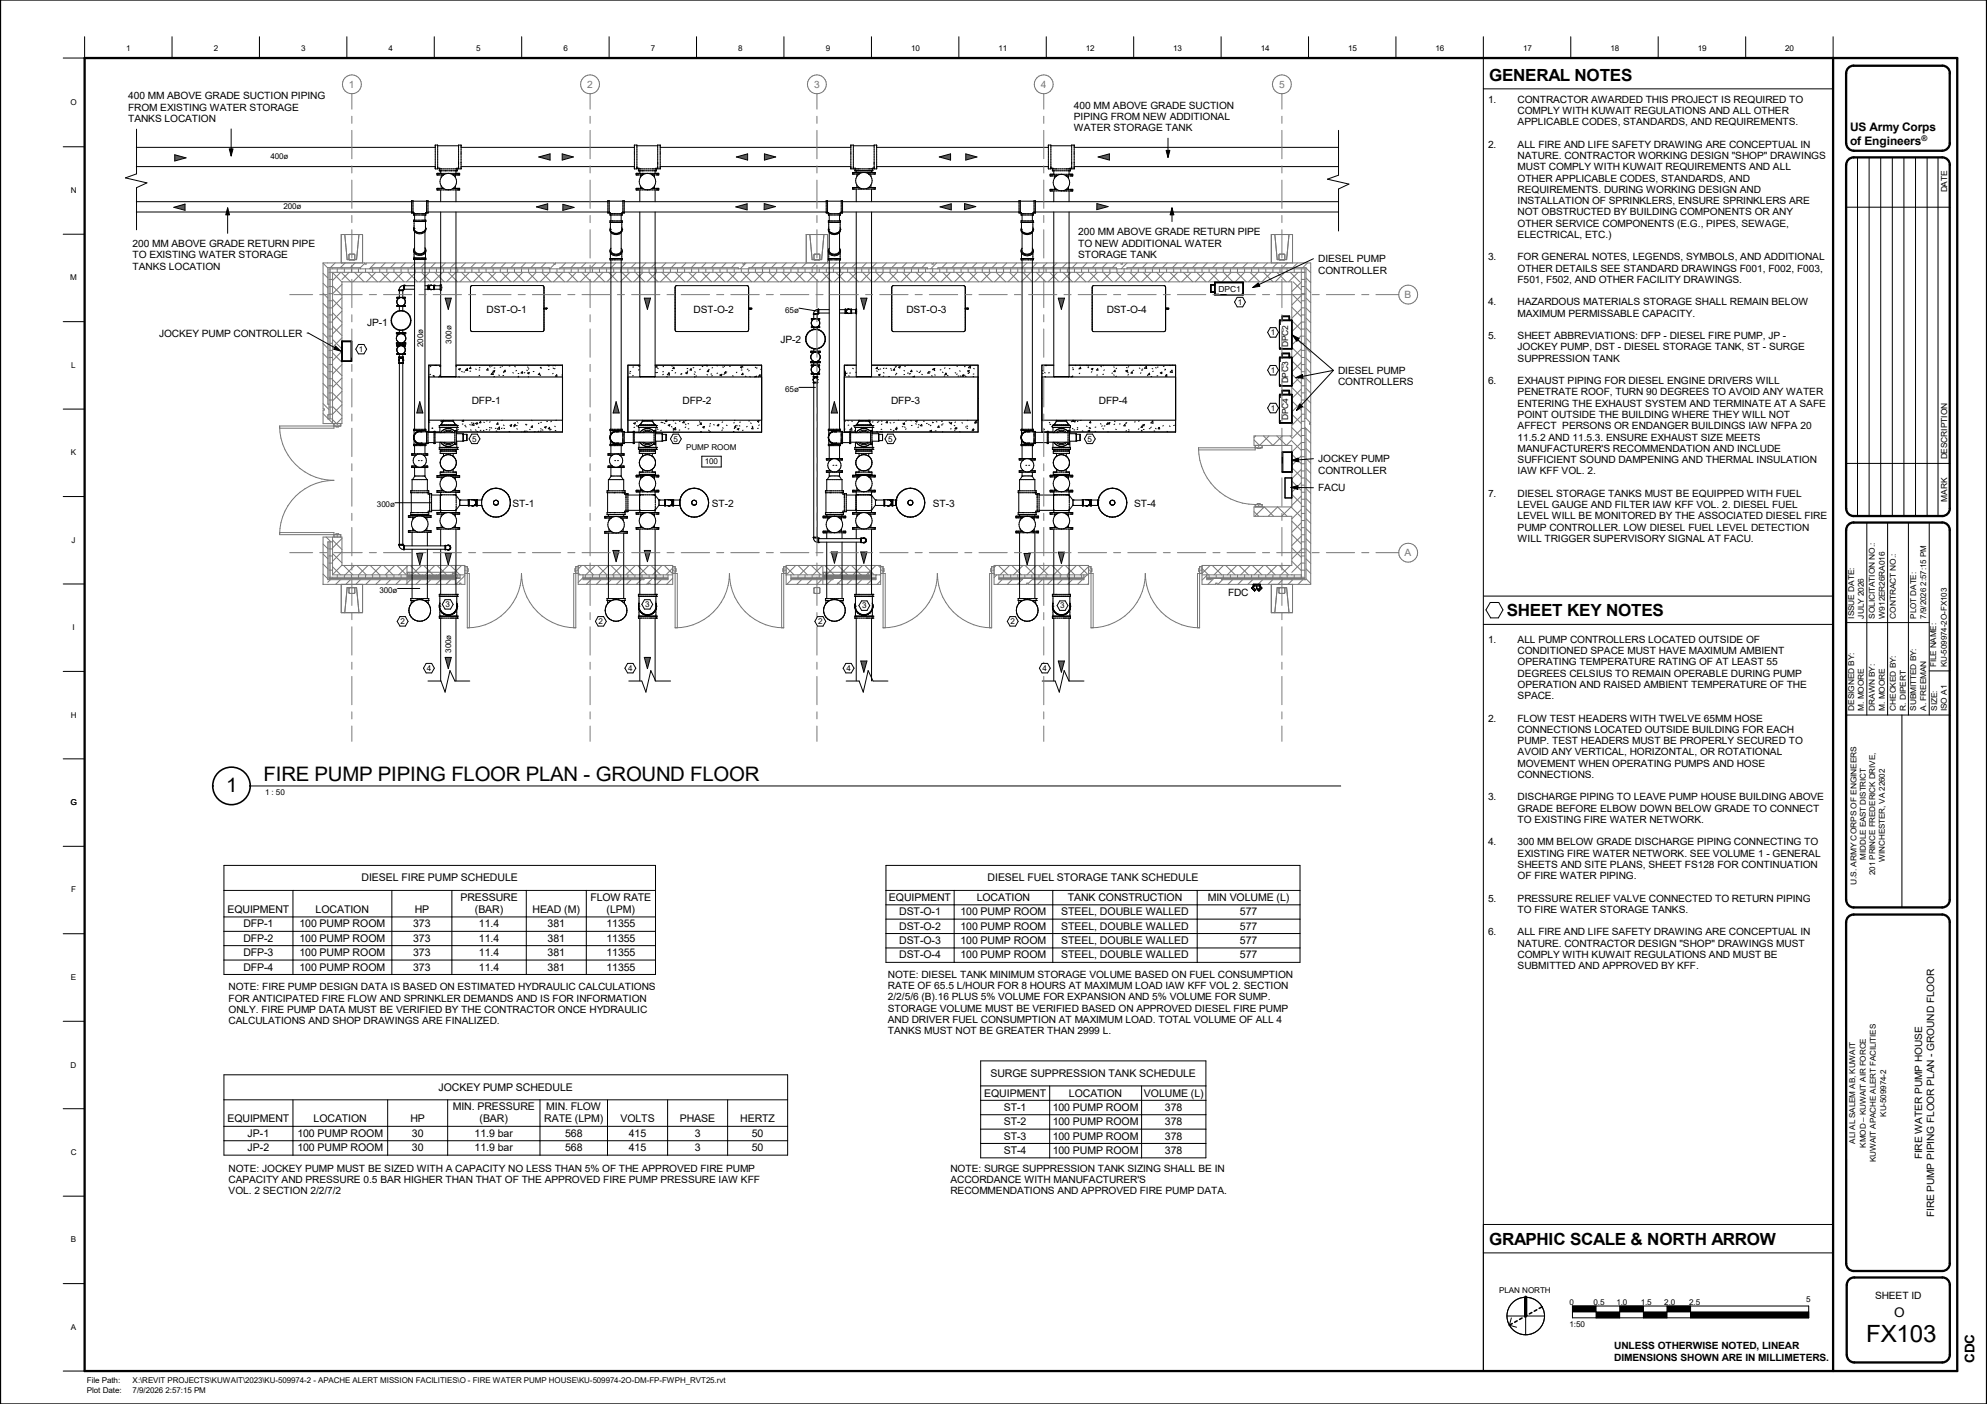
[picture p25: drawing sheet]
<svg xmlns="http://www.w3.org/2000/svg" width="841mm" height="594mm" viewBox="0 0 841 594" stroke-linecap="round" stroke-linejoin="round" font-family="sans-serif">
<defs><g id="words">
<text font-size="10.1" x="789.9" y="567.9">FX103</text>
<g font-size="8.4">
<text x="95.7" y="335.3">1</text>
<text x="111.5" y="330.6">FIRE PUMP PIPING FLOOR PLAN -</text>
<text x="252.3" y="330.6">GROUND FLOOR</text>
</g>
<g font-size="7.1">
<text x="630.3" y="34.1">GENERAL NOTES</text>
<text x="637.8" y="260.8">SHEET KEY NOTES</text>
<text x="630.3" y="526.7">GRAPHIC SCALE &amp; NORTH ARROW</text>
</g>
<g font-size="5.6">
<text x="801.7" y="557.4">O</text>
<text x="835.8" y="576.7" transform="rotate(-90 835.8 576.7)">CDC</text>
</g>
<g font-size="5">
<text x="783.1" y="55.5">US Army Corps</text>
<text x="783.1" y="61.3">of Engineers</text>
</g>
<g font-size="4.5">
<text x="153" y="372.9">DIESEL FIRE PUMP SCHEDULE</text>
<text x="418" y="372.9">DIESEL FUEL STORAGE TANK SCHEDULE</text>
<text x="194.9" y="381.2">PRESSURE</text>
<text x="249.9" y="381.2">FLOW RATE</text>
<text x="376.3" y="381.2">EQUIPMENT</text>
<text x="413.4" y="381.2">LOCATION</text>
<text x="452" y="381.2">TANK CONSTRUCTION</text>
<text x="511.2" y="381.2">MIN VOLUME (L)</text>
<text x="96.2" y="386.3">EQUIPMENT</text>
<text x="133.6" y="386.3">LOCATION</text>
<text x="175.5" y="386.3">HP</text>
<text x="201" y="386.2">(BAR)</text>
<text x="225.4" y="386.3">HEAD (M)</text>
<text x="256.8" y="386.2">(LPM)</text>
<text x="380.6" y="387.3">DST-O-1</text>
<text x="406.5" y="387.3">100 PUMP ROOM</text>
<text x="449.2" y="387.3">STEEL, DOUBLE WALLED</text>
<text x="524.8" y="387.3">577</text>
<text x="103" y="392.4">DFP-1</text>
<text x="126.7" y="392.4">100 PUMP ROOM</text>
<text x="174.9" y="392.4">373</text>
<text x="202.7" y="392.4">11.4</text>
<text x="231.8" y="392.4">381</text>
<text x="256.7" y="392.4">11355</text>
<text x="380.6" y="393.4">DST-O-2</text>
<text x="406.5" y="393.4">100 PUMP ROOM</text>
<text x="449.2" y="393.4">STEEL, DOUBLE WALLED</text>
<text x="524.8" y="393.4">577</text>
<text x="103" y="398.5">DFP-2</text>
<text x="126.7" y="398.5">100 PUMP ROOM</text>
<text x="174.9" y="398.5">373</text>
<text x="202.7" y="398.5">11.4</text>
<text x="231.8" y="398.5">381</text>
<text x="256.7" y="398.5">11355</text>
<text x="380.6" y="399.5">DST-O-3</text>
<text x="406.5" y="399.5">100 PUMP ROOM</text>
<text x="449.2" y="399.5">STEEL, DOUBLE WALLED</text>
<text x="524.8" y="399.5">577</text>
<text x="103" y="404.6">DFP-3</text>
<text x="126.7" y="404.6">100 PUMP ROOM</text>
<text x="174.9" y="404.6">373</text>
<text x="202.7" y="404.6">11.4</text>
<text x="231.8" y="404.6">381</text>
<text x="256.7" y="404.6">11355</text>
<text x="380.6" y="405.6">DST-O-4</text>
<text x="406.5" y="405.6">100 PUMP ROOM</text>
<text x="449.2" y="405.6">STEEL, DOUBLE WALLED</text>
<text x="524.8" y="405.6">577</text>
<text x="103" y="410.7">DFP-4</text>
<text x="126.7" y="410.7">100 PUMP ROOM</text>
<text x="174.9" y="410.7">373</text>
<text x="202.7" y="410.7">11.4</text>
<text x="231.8" y="410.7">381</text>
<text x="256.7" y="410.7">11355</text>
<text x="419.2" y="455.6">SURGE SUPPRESSION TANK SCHEDULE</text>
<text x="185.6" y="461.5">JOCKEY PUMP SCHEDULE</text>
<text x="416.6" y="464">EQUIPMENT</text>
<text x="452.4" y="464">LOCATION</text>
<text x="484.2" y="464">VOLUME (L)</text>
<text x="191.6" y="469.8">MIN. PRESSURE</text>
<text x="231.2" y="469.8">MIN. FLOW</text>
<text x="424.9" y="470">ST-1</text>
<text x="445.6" y="470">100 PUMP ROOM</text>
<text x="493.1" y="470">378</text>
<text x="96.2" y="474.9">EQUIPMENT</text>
<text x="132.7" y="474.9">LOCATION</text>
<text x="173.7" y="474.9">HP</text>
<text x="203" y="474.8">(BAR)</text>
<text x="230.3" y="474.8">RATE (LPM)</text>
<text x="262.6" y="474.9">VOLTS</text>
<text x="287.7" y="474.9">PHASE</text>
<text x="313.3" y="474.9">HERTZ</text>
<text x="424.9" y="476.1">ST-2</text>
<text x="445.6" y="476.1">100 PUMP ROOM</text>
<text x="493.1" y="476.1">378</text>
<text x="104.8" y="481">JP-1</text>
<text x="125.9" y="481">100 PUMP ROOM</text>
<text x="174.3" y="481">30</text>
<text x="200.9" y="481">11.9 bar</text>
<text x="239.2" y="481">568</text>
<text x="266.1" y="481">415</text>
<text x="294" y="481">3</text>
<text x="318.2" y="481">50</text>
<text x="424.9" y="482.2">ST-3</text>
<text x="445.6" y="482.2">100 PUMP ROOM</text>
<text x="493.1" y="482.2">378</text>
<text x="104.8" y="487.1">JP-2</text>
<text x="125.9" y="487.1">100 PUMP ROOM</text>
<text x="174.3" y="487.1">30</text>
<text x="200.9" y="487.1">11.9 bar</text>
<text x="239.2" y="487.1">568</text>
<text x="266.1" y="487.1">415</text>
<text x="294" y="487.1">3</text>
<text x="318.2" y="487.1">50</text>
<text x="424.9" y="488.3">ST-4</text>
<text x="445.6" y="488.3">100 PUMP ROOM</text>
<text x="493.1" y="488.3">378</text>
</g>
<text font-size="4.3" fill="#777" x="541.4" y="37.1">5</text>
<g font-size="4.3">
<text x="456.3" y="99.5">200 MM ABOVE GRADE RETURN PIPE</text>
<text x="456.3" y="104.3">TO NEW ADDITIONAL WATER</text>
<text x="456.3" y="109.1">STORAGE TANK</text>
<text x="155.4" y="137.8">JP-1</text>
<text x="206" y="132.4">DST-O-1</text>
<text x="293.6" y="132.4">DST-O-2</text>
<text x="383.7" y="132.4">DST-O-3</text>
<text x="468.4" y="132.4">DST-O-4</text>
<text x="67.4" y="142.4">JOCKEY PUMP CONTROLLER</text>
<text x="330.4" y="145.2">JP-2</text>
<text x="199.7" y="171.1">DFP-1</text>
<text x="288.9" y="171.1">DFP-2</text>
<text x="377.1" y="171.1">DFP-3</text>
<text x="465.2" y="171.1">DFP-4</text>
<text x="216.9" y="214.4">ST-1</text>
<text x="301.3" y="214.4">ST-2</text>
<text x="394.9" y="214.4">ST-3</text>
<text x="480.1" y="214.4">ST-4</text>
<text x="519.8" y="252.1">FDC</text>
<text x="813.6" y="490.6" transform="rotate(-90 813.6 490.6)">FIRE WATER PUMP HOUSE</text>
<text x="402.3" y="495.8">NOTE: SURGE SUPPRESSION TANK SIZING SHALL BE IN</text>
<text x="402.3" y="500.5">ACCORDANCE WITH MANUFACTURER'S</text>
<text x="402.3" y="505.3">RECOMMENDATIONS AND APPROVED FIRE PUMP DATA.</text>
<text x="818.7" y="515.1" transform="rotate(-90 818.7 515.1)">FIRE PUMP PIPING FLOOR PLAN - GROUND FLOOR</text>
<text x="793.6" y="549.7">SHEET ID</text>
</g>
<g font-size="4.2" fill="#777">
<text x="147.7" y="37.1">1</text>
<text x="248.5" y="37.1">2</text>
<text x="344.6" y="37.1">3</text>
<text x="440.6" y="37.1">4</text>
<text x="594.5" y="126.1">B</text>
<text x="594.5" y="235.3">A</text>
</g>
<g font-size="4.2">
<text x="54.2" y="42.1">400 MM ABOVE GRADE SUCTION PIPING</text>
<text x="54.2" y="46.9">FROM EXISTING WATER STORAGE</text>
<text x="454.5" y="46">400 MM ABOVE GRADE SUCTION</text>
<text x="629.8" y="43.5">1.</text>
<text x="642.3" y="43.5">CONTRACTOR AWARDED THIS PROJECT IS REQUIRED TO</text>
<text x="54.2" y="51.6">TANKS LOCATION</text>
<text x="454.5" y="50.8">PIPING FROM NEW ADDITIONAL</text>
<text x="642.3" y="53">APPLICABLE CODES, STANDARDS, AND REQUIREMENTS.</text>
<text x="642.3" y="48.3">COMPLY WITH KUWAIT REGULATIONS AND ALL OTHER</text>
<text x="454.5" y="55.5">WATER STORAGE TANK</text>
<text x="629.8" y="62.6">2.</text>
<text x="642.3" y="62.6">ALL FIRE AND LIFE SAFETY DRAWING ARE CONCEPTUAL IN</text>
<text x="642.3" y="67.4">NATURE. CONTRACTOR WORKING DESIGN &quot;SHOP&quot; DRAWINGS</text>
<text x="642.3" y="72.1">MUST COMPLY WITH KUWAIT REQUIREMENTS AND ALL</text>
<text x="642.3" y="76.9">OTHER APPLICABLE CODES, STANDARDS, AND</text>
<text x="642.3" y="81.6">REQUIREMENTS. DURING WORKING DESIGN AND</text>
<text x="642.3" y="86.4">INSTALLATION OF SPRINKLERS, ENSURE SPRINKLERS ARE</text>
<text x="642.3" y="91.1">NOT OBSTRUCTED BY BUILDING COMPONENTS OR ANY</text>
<text x="642.3" y="95.9">OTHER SERVICE COMPONENTS (E.G., PIPES, SEWAGE,</text>
<text x="642.3" y="100.7">ELECTRICAL, ETC.)</text>
<text x="56.1" y="104.5">200 MM ABOVE GRADE RETURN PIPE</text>
<text x="56.1" y="109.3">TO EXISTING WATER STORAGE</text>
<text x="558" y="111">DIESEL PUMP</text>
<text x="629.8" y="110.2">3.</text>
<text x="642.3" y="110.2">FOR GENERAL NOTES, LEGENDS, SYMBOLS, AND ADDITIONAL</text>
<text x="56.1" y="114">TANKS LOCATION</text>
<text x="558" y="115.7">CONTROLLER</text>
<text x="642.3" y="115">OTHER DETAILS SEE STANDARD DRAWINGS F001, F002, F003,</text>
<text x="642.3" y="119.7">F501, F502, AND OTHER FACILITY DRAWINGS.</text>
<text x="629.8" y="129.2">4.</text>
<text x="642.3" y="129.2">HAZARDOUS MATERIALS STORAGE SHALL REMAIN BELOW</text>
<text x="642.3" y="134">MAXIMUM PERMISSABLE CAPACITY.</text>
<text x="629.8" y="143.6">5.</text>
<text x="642.3" y="143.6">SHEET ABBREVIATIONS: DFP - DIESEL FIRE PUMP, JP -</text>
<text x="642.3" y="148.3">JOCKEY PUMP, DST - DIESEL STORAGE TANK, ST - SURGE</text>
<text x="642.3" y="153.1">SUPPRESSION TANK</text>
<text x="566.4" y="158.2">DIESEL PUMP</text>
<text x="566.4" y="163">CONTROLLERS</text>
<text x="629.8" y="162.6">6.</text>
<text x="642.3" y="162.6">EXHAUST PIPING FOR DIESEL ENGINE DRIVERS WILL</text>
<text x="642.3" y="167.3">PENETRATE ROOF, TURN 90 DEGREES TO AVOID ANY WATER</text>
<text x="642.3" y="172.1">ENTERING THE EXHAUST SYSTEM AND TERMINATE AT A SAFE</text>
<text x="642.3" y="176.9">POINT OUTSIDE THE BUILDING WHERE THEY WILL NOT</text>
<text x="642.3" y="181.7">AFFECT PERSONS OR ENDANGER BUILDINGS IAW NFPA 20</text>
<text x="642.3" y="186.4">11.5.2 AND 11.5.3. ENSURE EXHAUST SIZE MEETS</text>
<text x="642.3" y="191.2">MANUFACTURER'S RECOMMENDATION AND INCLUDE</text>
<text x="558" y="195.6">JOCKEY PUMP</text>
<text x="642.3" y="195.9">SUFFICIENT SOUND DAMPENING AND THERMAL INSULATION</text>
<text x="558" y="200.4">CONTROLLER</text>
<text x="642.3" y="200.7">IAW KFF VOL. 2.</text>
<text x="558" y="207.9">FACU</text>
<text x="629.8" y="210.2">7.</text>
<text x="642.3" y="210.2">DIESEL STORAGE TANKS MUST BE EQUIPPED WITH FUEL</text>
<text x="642.3" y="215">LEVEL GAUGE AND FILTER IAW KFF VOL. 2. DIESEL FUEL</text>
<text x="642.3" y="219.8">LEVEL WILL BE MONITORED BY THE ASSOCIATED DIESEL FIRE</text>
<text x="642.3" y="224.5">PUMP CONTROLLER. LOW DIESEL FUEL LEVEL DETECTION</text>
<text x="642.3" y="229.3">WILL TRIGGER SUPERVISORY SIGNAL AT FACU.</text>
<text x="629.8" y="272">1.</text>
<text x="642.3" y="272">ALL PUMP CONTROLLERS LOCATED OUTSIDE OF</text>
<text x="642.3" y="276.8">CONDITIONED SPACE MUST HAVE MAXIMUM AMBIENT</text>
<text x="642.3" y="281.5">OPERATING TEMPERATURE RATING OF AT LEAST 55</text>
<text x="642.3" y="286.3">DEGREES CELSIUS TO REMAIN OPERABLE DURING PUMP</text>
<text x="642.3" y="291">OPERATION AND RAISED AMBIENT TEMPERATURE OF THE</text>
<text x="642.3" y="295.8">SPACE.</text>
<text x="629.8" y="305.4">2.</text>
<text x="642.3" y="305.4">FLOW TEST HEADERS WITH TWELVE 65MM HOSE</text>
<text x="642.3" y="310.1">CONNECTIONS LOCATED OUTSIDE BUILDING FOR EACH</text>
<text x="642.3" y="314.9">PUMP. TEST HEADERS MUST BE PROPERLY SECURED TO</text>
<text x="642.3" y="319.6">AVOID ANY VERTICAL, HORIZONTAL, OR ROTATIONAL</text>
<text x="642.3" y="324.4">MOVEMENT WHEN OPERATING PUMPS AND HOSE</text>
<text x="642.3" y="329.1">CONNECTIONS.</text>
<text x="629.8" y="338.7">3.</text>
<text x="642.3" y="338.7">DISCHARGE PIPING TO LEAVE PUMP HOUSE BUILDING ABOVE</text>
<text x="642.3" y="343.5">GRADE BEFORE ELBOW DOWN BELOW GRADE TO CONNECT</text>
<text x="642.3" y="348.2">TO EXISTING FIRE WATER NETWORK.</text>
<text x="629.8" y="357.7">4.</text>
<text x="642.3" y="357.7">300 MM BELOW GRADE DISCHARGE PIPING CONNECTING TO</text>
<text x="642.3" y="362.5">EXISTING FIRE WATER NETWORK. SEE VOLUME 1 - GENERAL</text>
<text x="642.3" y="367.2">SHEETS AND SITE PLANS, SHEET FS128 FOR CONTINUATION</text>
<text x="642.3" y="372">OF FIRE WATER PIPING.</text>
<text x="629.8" y="381.6">5.</text>
<text x="642.3" y="381.6">PRESSURE RELIEF VALVE CONNECTED TO RETURN PIPING</text>
<text x="642.3" y="386.3">TO FIRE WATER STORAGE TANKS.</text>
<text x="629.8" y="395.8">6.</text>
<text x="642.3" y="395.8">ALL FIRE AND LIFE SAFETY DRAWING ARE CONCEPTUAL IN</text>
<text x="642.3" y="400.6">NATURE. CONTRACTOR DESIGN &quot;SHOP&quot; DRAWINGS MUST</text>
<text x="642.3" y="405.3">COMPLY WITH KUWAIT REGULATIONS AND MUST BE</text>
<text x="375.8" y="413.7">NOTE: DIESEL TANK MINIMUM STORAGE VOLUME BASED ON FUEL CONSUMPTION</text>
<text x="642.3" y="410.1">SUBMITTED AND APPROVED BY KFF.</text>
<text x="96.8" y="419.1">NOTE: FIRE PUMP DESIGN DATA IS BASED ON ESTIMATED HYDRAULIC CALCULATIONS</text>
<text x="375.8" y="418.5">RATE OF 65.5 L/HOUR FOR 8 HOURS AT MAXIMUM LOAD IAW KFF VOL 2. SECTION</text>
<text x="96.8" y="423.8">FOR ANTICIPATED FIRE FLOW AND SPRINKLER DEMANDS AND IS FOR INFORMATION</text>
<text x="375.8" y="423.2">2/2/5/6 (B).16 PLUS 5% VOLUME FOR EXPANSION AND 5% VOLUME FOR SUMP.</text>
<text x="96.8" y="428.6">ONLY. FIRE PUMP DATA MUST BE VERIFIED BY THE CONTRACTOR ONCE HYDRAULIC</text>
<text x="375.8" y="428">STORAGE VOLUME MUST BE VERIFIED BASED ON APPROVED DIESEL FIRE PUMP</text>
<text x="96.8" y="433.4">CALCULATIONS AND SHOP DRAWINGS ARE FINALIZED.</text>
<text x="375.8" y="432.8">AND DRIVER FUEL CONSUMPTION AT MAXIMUM LOAD. TOTAL VOLUME OF ALL 4</text>
<text x="375.8" y="437.6">TANKS MUST NOT BE GREATER THAN 2999 L.</text>
<text x="96.8" y="495.8">NOTE: JOCKEY PUMP MUST BE SIZED WITH A CAPACITY NO LESS THAN 5% OF THE APPROVED FIRE PUMP</text>
<text x="96.8" y="500.5">CAPACITY AND PRESSURE 0.5 BAR HIGHER THAN THAT OF THE APPROVED FIRE PUMP PRESSURE IAW KFF</text>
<text x="96.8" y="505.3">VOL. 2 SECTION 2/2/7/2</text>
<text x="683.2" y="570.8">UNLESS OTHERWISE NOTED, LINEAR</text>
<text x="683.2" y="575.8">DIMENSIONS SHOWN ARE IN MILLIMETERS.</text>
</g>
<g font-size="3.5">
<text x="824.1" y="81.4" transform="rotate(-90 824.1 81.4)">DATE</text>
<text x="515.8" y="123.4">DPC1</text>
<text x="545.3" y="146.8" transform="rotate(-90 545.3 146.8)">DPC2</text>
<text x="545.3" y="162.3" transform="rotate(-90 545.3 162.3)">DPC3</text>
<text x="545.3" y="177.9" transform="rotate(-90 545.3 177.9)">DPC4</text>
<text x="824.1" y="194.4" transform="rotate(-90 824.1 194.4)">DESCRIPTION</text>
<text x="824.1" y="212.2" transform="rotate(-90 824.1 212.2)">MARK</text>
</g>
<g font-size="3.4">
<text x="53.5" y="21.5">1</text>
<text x="90.5" y="21.5">2</text>
<text x="127.5" y="21.5">3</text>
<text x="164.5" y="21.5">4</text>
<text x="201.5" y="21.5">5</text>
<text x="238.5" y="21.5">6</text>
<text x="275.5" y="21.5">7</text>
<text x="312.5" y="21.5">8</text>
<text x="349.5" y="21.5">9</text>
<text x="385.6" y="21.5">10</text>
<text x="422.6" y="21.5">11</text>
<text x="459.6" y="21.5">12</text>
<text x="496.6" y="21.5">13</text>
<text x="533.7" y="21.5">14</text>
<text x="570.7" y="21.5">15</text>
<text x="607.7" y="21.5">16</text>
<text x="644.7" y="21.5">17</text>
<text x="681.7" y="21.5">18</text>
<text x="718.7" y="21.5">19</text>
<text x="755.6" y="21.5">20</text>
<text x="29.8" y="44.6">O</text>
<text x="114.5" y="67.4">400ø</text>
<text x="29.9" y="81.6">N</text>
<text x="120" y="88.6">200ø</text>
<text x="29.8" y="118.6">M</text>
<text x="523.9" y="128.9">1</text>
<text x="332.4" y="132.3">65ø</text>
<text x="537.9" y="141.8">1</text>
<text x="151.9" y="148.9">1</text>
<text x="179.2" y="146.9" transform="rotate(-90 179.2 146.9)">200ø</text>
<text x="191.1" y="145.4" transform="rotate(-90 191.1 145.4)">300ø</text>
<text x="30.2" y="155.6">L</text>
<text x="537.9" y="157.8">1</text>
<text x="332.4" y="165.8">65ø</text>
<text x="537.9" y="173.8">1</text>
<text x="199.9" y="186.9">5</text>
<text x="285.1" y="186.9">5</text>
<text x="290.4" y="190.2">PUMP ROOM</text>
<text x="375.9" y="186.9">5</text>
<text x="460.3" y="186.9">5</text>
<text x="30" y="192.6">K</text>
<text x="298.3" y="196.4">100</text>
<text x="159.6" y="214.6">300ø</text>
<text x="30.3" y="229.6">J</text>
<text x="160.6" y="250.9">300ø</text>
<text x="188.6" y="256.9">3</text>
<text x="273" y="256.9">3</text>
<text x="364.9" y="257.4">3</text>
<text x="448.8" y="257.4">3</text>
<text x="784.8" y="261.7" transform="rotate(-90 784.8 261.7)">ISSUE DATE:</text>
<text x="788.9" y="261.7" transform="rotate(-90 788.9 261.7)">JULY 2026</text>
<text x="793.6" y="261.7" transform="rotate(-90 793.6 261.7)">SOLICITATION NO.:</text>
<text x="797.8" y="261.7" transform="rotate(-90 797.8 261.7)">W912ER26RA016</text>
<text x="802.4" y="261.7" transform="rotate(-90 802.4 261.7)">CONTRACT NO.:</text>
<text x="811.1" y="261.7" transform="rotate(-90 811.1 261.7)">PLOT DATE:</text>
<text x="815.2" y="261.7" transform="rotate(-90 815.2 261.7)">7/9/2026 2:57:15 PM</text>
<text x="30.7" y="266.6">I</text>
<text x="169.5" y="264.1">2</text>
<text x="253.4" y="264.1">2</text>
<text x="346.2" y="264.1">2</text>
<text x="427.7" y="264.1">2</text>
<text x="190.9" y="276.1" transform="rotate(-90 190.9 276.1)">300ø</text>
<text x="180.6" y="283.9">4</text>
<text x="265.9" y="283.9">4</text>
<text x="358.2" y="283.9">4</text>
<text x="441.3" y="283.9">4</text>
<text x="819.6" y="282.3" transform="rotate(-90 819.6 282.3)">FILE NAME:</text>
<text x="824.1" y="282.3" transform="rotate(-90 824.1 282.3)">KU-509974-2O-FX103</text>
<text x="29.9" y="303.6">H</text>
<text x="784.8" y="300.8" transform="rotate(-90 784.8 300.8)">DESIGNED BY:</text>
<text x="788.9" y="300.8" transform="rotate(-90 788.9 300.8)">M. MOORE</text>
<text x="793.6" y="300.8" transform="rotate(-90 793.6 300.8)">DRAWN BY:</text>
<text x="797.8" y="300.8" transform="rotate(-90 797.8 300.8)">M. MOORE</text>
<text x="802.4" y="300.8" transform="rotate(-90 802.4 300.8)">CHECKED BY:</text>
<text x="806.6" y="300.8" transform="rotate(-90 806.6 300.8)">R. DIPERT</text>
<text x="811.1" y="300.8" transform="rotate(-90 811.1 300.8)">SUBMITTED BY:</text>
<text x="815.2" y="300.8" transform="rotate(-90 815.2 300.8)">A. FREEMAN</text>
<text x="820" y="300.8" transform="rotate(-90 820 300.8)">SIZE:</text>
<text x="824.1" y="300.9" transform="rotate(-90 824.1 300.9)">ISO A1</text>
<text x="29.8" y="340.6">G</text>
<text x="112.2" y="336.5">1 : 50</text>
<text x="789.7" y="363.8" transform="rotate(-90 789.7 363.8)">MIDDLE EAST DISTRICT</text>
<text x="797.7" y="364.6" transform="rotate(-90 797.7 364.6)">WINCHESTER, VA 22602</text>
<text x="793.7" y="370.2" transform="rotate(-90 793.7 370.2)">201 PRINCE FREDERICK DRIVE,</text>
<text x="30.1" y="377.6">F</text>
<text x="785.8" y="374.5" transform="rotate(-90 785.8 374.5)">U.S. ARMY CORPS OF ENGINEERS</text>
<text x="30" y="414.7">E</text>
<text x="29.9" y="451.7">D</text>
<text x="798.3" y="472.5" transform="rotate(-90 798.3 472.5)">KU-509974-2</text>
<text x="785.2" y="483.9" transform="rotate(-90 785.2 483.9)">ALI AL SALEM AB, KUWAIT</text>
<text x="789.7" y="485.6" transform="rotate(-90 789.7 485.6)">KMOD – KUWAIT AIR FORCE</text>
<text x="29.9" y="488.8">C</text>
<text x="794" y="491.7" transform="rotate(-90 794 491.7)">KUWAIT APACHE ALERT FACILITIES</text>
<text x="30" y="525.7">B</text>
<text x="634.6" y="547.1">PLAN NORTH</text>
<text x="764.5" y="550.8">5</text>
<text x="664.3" y="552.2">0</text>
<text x="674.5" y="552.2">0.5</text>
<text x="684.1" y="552.2">1.0</text>
<text x="694.4" y="552.2">1.5</text>
<text x="704.4" y="552.2">2.0</text>
<text x="714.9" y="552.2">2.5</text>
<text x="30" y="562.7">A</text>
<text x="664.3" y="561.6">1:50</text>
<text x="36.8" y="585.4">File Path:</text>
<text x="56.1" y="585.4">X:\REVIT PROJECTS\KUWAIT\2023\KU-509974-2 - APACHE ALERT MISSION FACILITIES\O - FIRE WATER PUMP HOUSE\KU-509974-2O-DM-FP-FWPH_RVT25.rvt</text>
<text x="36.8" y="589.5">Plot Date:</text>
<text x="56.1" y="589.5">7/9/2026 2:57:15 PM</text>
</g>
<text font-size="3.3" x="813.3" y="59.8">®</text>
</g></defs>
<g fill="#5c5c5c">
<path d="M228 65.1h4.8v2.6h-4.8z"/>
<path d="M74 65.5h4.7v2.6h-4.7z"/>
<path d="M311.7 65.1h4.7v2.6h-4.7z"/>
<path d="M238.3 86.4h4.7v2.6h-4.7z"/>
<path d="M323.5 86.1h4.7v2.6h-4.7z"/>
<path d="M408.3 86.1h4.7v2.6h-4.7z"/>
<path d="M464.8 65.1h4.8v2.6h-4.8z"/>
</g>
<g fill="#fff">
<path d="M265.8 177.8h56.6v5.1h-56.6z"/>
<path d="M265.8 154.5h56.6v5h-56.6z"/>
<path d="M357.4 177.8h56.6v5h-56.6z"/>
<path d="M357.4 154.5h56.6v5h-56.6z"/>
</g>
<g fill="#5c5c5c">
<path d="M73.6 86.4h4.7v2.5h-4.7z"/>
<path d="M364.4 126.2h2.5v4.7h-2.5z"/>
<path d="M272.8 126.2h2.5v4.7h-2.5z"/>
<path d="M188.5 126.2h2.5v4.7h-2.5z"/>
<path d="M176.4 170h2.6v4.8h-2.6z"/>
<path d="M259.5 170h2.6v4.8h-2.6z"/>
<path d="M351.8 170h2.7v4.8h-2.7z"/>
<path d="M188.5 234.1h2.5v4.8h-2.5z"/>
<path d="M176.4 234.1h2.5v4.8h-2.5z"/>
<path d="M272.8 232.9h2.5v4.7h-2.5z"/>
<path d="M259.5 232.9h2.5v4.7h-2.5z"/>
<path d="M364.4 233.6h2.5v4.7h-2.5z"/>
<path d="M351.9 233.6h2.6v4.7h-2.6z"/>
</g>
<g fill="#fff">
<path d="M441 177.8h56.6v5h-56.6z"/>
<path d="M441 154.5h56.6v5h-56.6z"/>
</g>
<g fill="#5c5c5c">
<path d="M188.5 278.2h2.5v4.7h-2.5z"/>
<path d="M272.8 278.2h2.5v4.7h-2.5z"/>
<path d="M364.4 279.7h2.5v4.7h-2.5z"/>
<path d="M448 279.7h2.6v4.7h-2.6z"/>
<path d="M448 126.2h2.6v4.7h-2.6z"/>
<path d="M433.5 170h2.6v4.8h-2.6z"/>
<path d="M448 233.6h2.6v4.8h-2.6z"/>
<path d="M433.5 234.2h2.6v4.7h-2.6z"/>
<path d="M238 65.1h4.7v2.6h-4.7z"/>
<path d="M323.6 65.1h4.7v2.6h-4.7z"/>
<path d="M408.8 65.1h4.7v2.6h-4.7z"/>
<path d="M397.6 65.1h4.7v2.6h-4.7z"/>
<path d="M227 86.2h4.8v2.6h-4.8z"/>
<path d="M311.4 86.2h4.8v2.6h-4.8z"/>
<path d="M397.9 86.2h4.7v2.6h-4.7z"/>
<path d="M464.3 86.1h4.7v2.6h-4.7z"/>
</g>
<g fill="none" stroke="#777" stroke-width=".42">
<path d="M145.9 99.2l1 10.7h4l1-10.7M342.8 99.2l.9 10.7h4.1l.9-10.7M539.6 99.2l1 10.7h4l1-10.7M136.7 111.4l2 2M136.7 115.6l2 2M136.7 119.8l2 2M136.7 111.3h17.8v.5h.5v-.5h79.5v.5h.5v-.5h79.5v.5h.5v-.5h79.5v.5h.5v-.5h79.5v.5h.5v-.5h79.8v67.7h-.5v.5h.5v67.8h-39.7v-.5h-.5v.5h-5.8v-8h38v-20.8h-16v-4h16v-26h-16v-4.1h16v-65.1h-402.1v59.9h-8v-5.7h.5v-.5h-.5zM139.2 115.2h413.1M139.2 118.2h1.6M139.7 113.8v63.4M140.8 115.4l3.9 4M140.8 115.2v64"/>
<path d="M141.9 111.3l-2 1.9M142.7 113.8v1.4M144.2 115.2l-3.4 3.5M144.4 111.3v-12.1h9.1v12.1M144.7 115.6l3.7 3.7M145.8 113.8v1.4M146.1 111.3l-2 1.9M147.7 115.2l-3 3.1M147.8 107.6v2.3M147.8 107.6l2-.1 .4 .4M147.8 107.7v2.2M147.8 107.7l2-.1 .4 .3"/>
<path d="M148.8 113.8v1.4M150.1 115.2l4 4.1M150.2 107.9v1.7M150.2 109.6l-.4 .4-2-.1M150.3 111.3l-2 1.9M151.7 113.8v1.4M152.5 113.8v-.6h-13.8v57.8h.5M153.4 115.2l-4 4.1M154.5 111.3l-2 2M154.7 113.8v1.4M155.7 115.2l4.1 4.1M157 113.8v-.6h75.5v.6"/>
<path d="M157.7 113.8v1.4M158.8 111.3l-2.5 2.5M159 115.2l-3.9 4.1M160.7 113.8v1.4M161.4 115.2l4 4.1M163.1 111.3l-2 1.9M163.7 113.8v1.4M164.7 115.2l-4 4.1M166.8 113.8v1.4M167 115.2l4.1 4.1M167.3 111.3l-2 1.9M169.8 113.8v1.4"/>
<path d="M170.4 115.2l-4 4.1M171.5 111.3l-2 1.9M172.7 115.2l4 4.1M172.8 113.8v1.4M175.7 113.8v1.4M175.8 111.3l-2 1.9M176 115.2l-4 4.1M178.4 115.2l4 4.1M178.7 113.8v1.4M180 111.3l-1.9 1.9M181.7 113.8v1.4l-4 4.1M184 115.2l4 4.1"/>
<path d="M184.3 111.3l-2 1.9M184.7 113.8v1.4M187.4 115.2l-4.1 4.1M187.7 113.8v1.4M188.5 111.3l-2 1.9M189.7 115.2l4 4.1M190.8 113.8v1.4M192.8 111.3l-2 1.9M193 115.2l-4 4.1M193.8 113.8v1.4M195.4 115.2l3.9 4.1M196.8 113.8v1.4"/>
<path d="M197 111.3l-2 1.9M198.7 115.2l-4.1 4.1M199.7 113.8v1.4M201 115.2l4 4.1M201.3 111.3l-2 1.9M202.7 113.8v1.4M204.3 115.2l-4 4.1M205.5 111.3l-2 1.9M205.7 113.8v1.4M206.7 115.2l4 4.1M208.7 113.8v1.4M209.7 111.3l-2 1.9"/>
<path d="M210 115.2l-4 4.1M211.8 113.8v1.4M212.3 115.2l4 4.1M214 111.3l-2 1.9M214.8 113.8v1.4M215.6 115.2l-4 4.1M217.8 113.8v1.4M218 115.2l4 4.1M218.2 111.3l-2 1.9M220.7 113.8v1.4M221.3 115.2l-4 4.1M222.5 111.3l-2 1.9"/>
<path d="M223.7 113.8v1.4l3.9 4.1M226.7 111.3l-2 1.9M226.7 113.8v1.4M226.9 115.2l-3.9 4.1M229.3 115.2l4 4.1M229.7 113.8v1.4M231 111.3l-2.1 1.9M232.6 115.2l-4 4.1M232.7 113.8v1.4M234.7 111.8l-2 2M234.9 115.2l4.1 4.1M235.2 111.3l-.2 .2"/>
<path d="M235.8 113.8v1.4M236.9 113.8l.1-.6h75.5v.6M238.3 115.2l-4 4.1M238.8 113.8v1.4M239.4 111.3l-2 1.9M240.6 115.2l4 4.1M241.8 113.8v1.4M243.7 111.3l-2 1.9M243.9 115.2l-4 4.1M244.7 113.8v1.4M246.3 115.2l4 4.1M247.7 113.8v1.4"/>
<path d="M247.9 111.3l-2 1.9M249.6 115.2l-4 4.1M250.7 113.8v1.4M251.9 115.2l4 4.1M252.2 111.3l-2 1.9M253.7 113.8v1.4M255.2 115.2l-4 4.1M256.4 111.3l-2 1.9M256.8 113.8v1.4M257.6 115.2l4 4.1M259.8 113.8v1.4M260.6 111.3l-1.9 1.9"/>
<path d="M260.9 115.2l-4 4.1M262.8 113.8v1.4M263.2 115.2l4.1 4.1M264.9 111.3l-2 1.9M265.8 113.8v1.4M266.6 115.2l-4 4.1M268.7 113.8v1.4M268.9 115.2l4 4.1M269.2 111.3l-2.1 1.9M271.7 113.8v1.4M272.2 115.2l-4 4.1M273.4 111.3l-2 1.9"/>
<path d="M274.6 115.2l4 4.1M274.7 113.8v1.4M277.6 111.3l-2 1.9M277.7 113.8v1.4M277.9 115.2l-4 4.1M280.2 115.2l4 4.1M280.8 113.8v1.4M281.9 111.3l-2 1.9M283.5 115.2l-4 4.1M283.8 113.8v1.4M285.9 115.2l4 4.1M286.1 111.3l-2 1.9"/>
<path d="M286.8 113.8v1.4M289.2 115.2l-4 4.1M289.8 113.8v1.4M290.4 111.3l-2 1.9M291.5 115.2l4 4.1M292.7 113.8v1.4M294.6 111.3l-2 1.9M294.9 115.2l-4.1 4.1M295.7 113.8v1.4M297.2 115.2l4 4.1M298.7 113.8v1.4M298.8 111.3l-2 1.9"/>
<path d="M300.5 115.2l-4 4.1M301.8 113.8v1.4M302.9 115.2l3.9 4.1M303.1 111.3l-2 1.9M304.8 113.8v1.4M306.2 115.2l-4 4.1M307.3 111.3l-1.9 1.9M307.8 113.8v1.4M308.5 115.2l4 4.1M310.8 113.8v1.4M311.6 111.3l-2 1.9M311.8 115.2l-4 4.1"/>
<path d="M313.8 113.8v1.4M314.2 115.2l4 4.1M315.8 111.3l-2.5 2.5M316.7 113.8v1.4M317 113.8v-.6h75.5v.6M317.5 115.2l-4 4.1M319.7 113.8v1.4M319.8 115.2l4 4.1M320 111.3l-1.9 1.9M322.7 113.8v1.4M323.1 115.2l-3.9 4.1M324.3 111.3l-2 1.9"/>
<path d="M325.5 115.2l4 4.1M325.8 113.8v1.4M328.5 111.3l-1.9 1.9M328.8 113.8v1.4l-4 4.1M331.1 115.2l4 4.1M331.8 113.8v1.4M332.8 111.3l-2 1.9M334.4 115.2l-3.9 4.1M334.8 113.8v1.4M336.8 115.2l4 4.1M337 111.3l-2 1.9M337.8 113.8v1.4"/>
<path d="M340.1 115.2l-4 4.1M340.7 113.8v1.4M342.4 115.2l4.1 4.1M343.7 113.8v1.4M344.6 107.6l2.1-.1 .3 .4-.1 2h-2.3M344.6 107.6v2.3M344.6 107.7l2.1-.1 .3 .3-.1 2h-2.3M345.5 111.3l-2 1.9M345.8 115.2l-4 4.1M346.8 113.8v1.4M348.1 115.2l4 4.1M349.8 111.3l-2 1.9"/>
<path d="M349.8 113.8v1.4M350.3 111.3v-12.1h-9.1l.1 12.1-2 1.9M351.4 115.2l-4 4.1M352.8 113.8v1.4M353.8 115.2l4 4.1M354 111.3l-2 1.9M355.8 113.8v1.4M357.1 115.2l-4 4.1M358.3 111.3l-2.1 1.9M358.8 113.8v1.4M359.4 115.2l4 4.1M361.8 113.8v1.4"/>
<path d="M362.5 111.3l-2 1.9M362.7 115.2l-4 4.1M364.7 113.8v1.4M365.1 115.2l4 4.1M366.7 111.3l-2 1.9M367.7 113.8v1.4M368.4 115.2l-4 4.1M370.7 115.2l4 4.1M370.8 113.8v1.4M371 111.3l-2 1.9M373.8 113.8v1.4M374.1 115.2l-4.1 4.1"/>
<path d="M375.2 111.3l-2 1.9M376.4 115.2l4 4.1M376.8 113.8v1.4M379.5 111.3l-2.1 1.9M379.7 115.2l-4 4.1M379.8 113.8v1.4M382.1 115.2l3.9 4.1M382.8 113.8v1.4M383.7 111.3l-2 1.9M385.4 115.2l-4 4.1M385.8 113.8v1.4M387.7 115.2l4 4.1"/>
<path d="M387.9 111.3l-1.9 1.9M388.7 113.8v1.4M391 115.2l-4 4.1M391.8 113.8v1.4M392.2 111.3l-2 1.9M393.4 115.2l4 4.1M394.8 113.8v1.4M396.5 111.3l-2.5 2.5M396.7 115.2l-4 4.1M397 113.8v-.6h75.5v.6M397.8 113.8v1.4M399 115.2l4 4.1"/>
<path d="M400.7 111.3l-2 1.9M400.8 113.8v1.4M402.3 115.2l-4 4.1M403.8 113.8v1.4M404.7 115.2l4 4.1M404.9 111.3l-2 1.9M406.8 113.8v1.4M408 115.2l-4 4.1M409.2 111.3l-2 1.9M409.8 113.8v1.4M410.3 115.2l4 4.1M412.7 113.8v1.4"/>
<path d="M413.4 111.3l-2 1.9M413.6 115.2l-3.9 4.1M415.8 113.8v1.4M416 115.2l4 4.1M417.7 111.3l-2 1.9M418.8 113.8v1.4M419.3 115.2l-4 4.1M421.6 115.2l4.1 4.1M421.8 113.8v1.4M421.9 111.3l-2 1.9M424.8 113.8v1.4M425 115.2l-4 4.1"/>
<path d="M426.1 111.3l-2 1.9M427.3 115.2l4 4.1M427.8 113.8v1.4M430.4 111.3l-2 1.9M430.6 115.2l-4 4.1M430.8 113.8v1.4M433 115.2l4 4.1M433.8 113.8v1.4M434.6 111.3l-2 1.9M436.3 115.2l-4 4.1M436.8 113.8v1.4M438.6 115.2l4 4.1"/>
<path d="M438.9 111.3l-2 1.9M439.8 113.8v1.4M441.9 115.2l-4 4.1M442.8 113.8v1.4M443.1 111.3l-2 1.9M444.3 115.2l4 4.1M445.8 113.8v1.4M447.3 111.3l-2 1.9M447.6 115.2l-4 4.1M448.8 113.8v1.4M449.9 115.2l4 4.1M451.6 111.3l-2 1.9"/>
<path d="M451.8 113.8v1.4M453.3 115.2l-4.1 4.1M454.8 113.8v1.4M455.6 115.2l4 4.1M455.8 111.3l-1.9 1.9M457.8 113.8v1.4M458.9 115.2l-4 4.1M460.1 111.3l-2 1.9M460.8 113.8v1.4M461.3 115.2l3.9 4.1M463.8 113.8v1.4M464.3 111.3l-2 1.9"/>
<path d="M464.6 115.2l-4 4.1M466.8 113.8v1.4M466.9 115.2l4 4.1M468.6 111.3l-2 1.9M469.8 113.8v1.4M470.2 115.2l-4 4.1M472.6 115.2l4 4.1M472.8 113.8v1.4M472.8 111.3l-2 1.9M475.8 113.8v1.4M475.9 115.2l-4 4.1M477 113.8v-.6h75.8v63.8"/>
<path d="M477.1 111.3l-2.5 2.5M478.2 115.2l4 4.1M478.8 113.8v1.4M481.3 111.3l-2 1.9M481.5 115.2l-4 4.1M481.8 113.8v1.4M483.9 115.2l4 4.1M484.8 113.8v1.4M485.5 111.3l-2 1.9M487.2 115.2l-4 4.1M487.8 113.8v1.4M489.5 115.2l4 4.1"/>
<path d="M489.8 111.3l-2 1.9M490.8 113.8v1.4M492.8 115.2l-3.9 4.1M493.8 113.8v1.4M494 111.3l-2 1.9M495.2 115.2l4 4.1M496.8 113.8v1.4M498.3 111.3l-2 1.9M498.5 115.2l-4 4.1M499.8 113.8v1.4M500.8 115.2l4.1 4.1M502.5 111.3l-2 1.9"/>
<path d="M502.8 113.8v1.4M504.2 115.2l-4 4.1M505.8 113.8v1.4M506.5 115.2l4 4.1M506.8 111.3l-2.1 1.9M508.8 113.8v1.4M509.8 115.2l-4 4.1M511 111.3l-2 1.9M511.8 113.8v1.4M512.2 115.2l4 4.1M514.8 113.8v1.4M515.2 111.3l-2 1.9"/>
<path d="M515.5 115.2l-4 4.1M517.8 113.8v1.4M517.8 115.2l4 4.1M519.5 111.3l-2 1.9M520.8 113.8v1.4M521.1 115.2l-4 4.1M523.5 115.2l4 4.1M523.7 111.3l-2 1.9M523.8 113.8v1.4M526.8 113.8v1.4l-4 4.1M528 111.3l-2.1 1.9M529.1 115.2l4 4.1"/>
<path d="M529.8 113.8v1.4M532.2 111.3l-2 1.9M532.5 115.2l-4.1 4.1M532.8 113.8v1.4M534.8 115.2l4 4.1M535.8 113.8v1.4M536.4 111.3l-1.9 1.9M538.1 115.2l-4 4.1M538.1 111.3v-12.1h9v12.1M538.8 113.8v1.4M540.5 115.2l3.9 4.1M540.7 111.3l-2 1.9"/>
<path d="M541.4 109.9h2.3M541.4 107.6h2.3M541.4 107.6v2.3M541.5 109.9h2.2M541.5 107.7h2.2M541.8 113.8v1.4M543.7 107.7v2.2M543.7 107.6v2.3M543.8 115.2l-4.1 4.1M544.8 113.8v1.4M545 111.3l-2.1 1.9M546.1 115.2l4 4.1"/>
<path d="M547.4 119.3l3.4 3.4M547.8 113.8v1.4M549.2 111.3l-2 1.9M549.4 115.2l-4 4.1M550.8 118.2h1.5M550.8 113.8v131M550.8 119.4l-4 4M552.8 117.6l2 2M552.8 113.4l2 2M553.4 111.3l-2 1.9M136.7 124.1l2 2M136.7 128.4l2 1.9"/>
<path d="M136.7 132.6l2 2M136.7 136.8l2 2M139.2 121.2h1.6M139.2 124.2h1.6M139.2 127.3h1.6M139.2 130.3h1.6M139.2 133.3h1.6M139.2 136.3h1.6M139.2 139.2h1.6M140.8 121l3.9 4M140.8 126.7l3.9 4M140.8 132.3l3.9 4.1"/>
<path d="M140.8 138l3.9 4M144.7 120.4l-3.9 3.9M144.7 126l-3.9 4M144.7 131.7l-3.9 3.9M144.7 137.3l-3.9 4M546.8 124.3l4 4.1M546.8 135.6l4 4.1M546.8 130l4 4M550.8 121.2h1.5M550.8 124.2h1.5M550.8 127.3h1.5M550.8 130.3h1.5"/>
<path d="M550.8 133.3h1.5M550.8 136.3h1.5M550.8 139.2h1.5M550.8 136.4l-4 3.9M550.8 130.7l-4 4M550.8 125l-4 4M552.8 138.8l2 2M552.8 134.6l2 2M552.8 130.3l2 2M552.8 126.1l2 2M552.8 121.8l2 2.1M136.7 141.1l2 2"/>
<path d="M136.7 145.3l2 2M136.7 149.6l2 2M136.7 153.8l2 2M136.7 158l2 2.1M139.2 142.2h1.6M139.2 145.2h1.6M139.2 148.3h1.6M139.2 151.3h1.6M139.2 154.3h1.6M139.2 157.3h1.6M140.8 143.6l3.9 4.1M140.8 149.3l3.9 4"/>
<path d="M140.8 155l3.9 4M144.7 143l-3.9 4M144.7 148.6l-3.9 4M144.7 154.3l-3.9 4M144.7 159.9l-3.9 4.1M546.8 141.3l4 3.9h1.5M546.8 158.3l4 4M546.8 152.6l4 4M546.8 147l4 4M550.8 142.2h1.5M550.8 148.3h1.5M550.8 151.3h1.5"/>
<path d="M550.8 154.3h1.5M550.8 157.3h1.5M550.8 159l-4 4M550.8 153.3l-4 4M550.8 147.7l-4 3.9M550.8 142l-4 4M552.8 155.8l2 2M552.8 151.6l2 1.9M552.8 147.3l2 2M552.8 143.1l2 2M136.7 162.3l2 2M136.7 166.5l2 2"/>
<path d="M136.7 170.8l2.5 2.5M136.7 175l2 2M139 177.2l1.8 1.8M139.2 160.3h1.6M139.2 163.2h1.6M139.2 166.2h1.6l3.9 4.1M139.2 169.3h1.6M139.2 172.3h1.6M139.2 175.5h-.5v1.7h2.1M139.2 177.2v-63.4h413.1v131h-41.5M140.8 160.6l3.9 4M140.8 172l3.9 3.9"/>
<path d="M141.4 179.2v2h-23v-.9M142.7 179.2v1.4M144.2 179.2v1.1h-.9v.3h-1.1v-.3h-23.8M144.7 171.2l-3.9 4.1h-1.6M144.7 176.9l-2.3 2.3-1.6-1.6M144.7 165.6l-3.9 4M546.8 175.3l4 3.9M546.8 169.6l4 4M546.8 164l4 3.9M550.8 160.3h1.5M550.8 163.2h1.5M550.8 166.2h1.5"/>
<path d="M550.8 169.3h1.5M550.8 172.3h1.5M550.8 175.3h1.5M550.8 178.3h1.5M550.8 175.9l-4 4.1M550.8 170.3l-4 4M550.8 164.6l-4 4M552.3 177h.5M552.8 177l2 2M552.8 172.8l2 2M552.8 168.5l2 2M552.8 164.3l2 2"/>
<path d="M552.8 160.1l2 2M118.4 180.3a23 23 0 0 0 23 22.9 23 23 0 0 0-23 23M507.3 189.5a24 24 0 0 0 24 24M531.3 188.5v1.9h-24v-.9M531.5 184.4l-.7 .8M532.8 188.5v1.3M534.2 188.5v1h-.9v.3h-1.1v-.3h-24.9M534.8 184.4l4 4.1 4-4.1M537.1 184.4l-4 4.1-2.3-2.4M540.4 184.4l4 4.1 2.4-2.4M546.1 184.4l.7 .8M546.8 197.9l4 4"/>
<path d="M546.8 192.2l4 4M546.8 186.6l4 4M546.8 180.9l4 4M550.8 181.3h1.5M550.8 184.3h1.5M550.8 190.2h1.5M550.8 193.3h1.5M550.8 196.3h1.5M550.8 199.3h1.5M550.8 198.6l-4 4M550.8 192.9l-4 4M550.8 181.6l-4 4"/>
<path d="M552.3 180.8l2.5 2.5M552.3 187.2h-1.5l-4 4.1M552.3 181.5h.5v63.8h-35.7v-.5M552.8 198.2l2 2M552.8 194l2 2M552.8 189.7l2 2M552.8 185.5l2 2M530.8 216.5l2 2M531.3 214.2h2.9M531.3 213.5v1M531.3 213.5l2-.4v.4h.9v1M532.8 213.1v1.4"/>
<path d="M534.5 214.5l.3 .3M534.8 214.8l-3.7 3.7M534.8 214.8l.3-.3 4 4M536.8 218.5l4-4 4 4M542.4 218.5l4-4 4.4 4.4M546.8 209.2l4 4M546.8 203.5l4 4.1M550.8 202.3h1.5M550.8 205.3h1.5M550.8 208.3h1.5M550.8 211.2h1.5M550.8 214.2h1.5"/>
<path d="M550.8 217.3h1.5M550.8 215.6l-4 3.9M550.8 209.9l-4 4M550.8 204.2l-4 4M552.8 219.5l2 1.9M552.8 215.2l2 2M552.8 210.9l2 2.1M552.8 206.7l2 2M552.8 202.5l2 2M118.4 226.2h25.8v1M118.4 226.2v-.9h23v1.9M136.7 230.2l2 2"/>
<path d="M136.7 234.4l2 2M136.7 238.7l2 2M136.7 227.2h8v12.1h52.1v8h-1.7v-.5h-.5v.5h-57.9zM138 227.2l2.1 2.1M139.2 232.3h1.6M139.2 235.2h1.6M139.2 238.3h1.6M139.2 229.3v15.5h55.5l-.1-1.6-3.9-3.9M139.7 229.3v15.5M140.8 234.2l3.9 4M140.8 228.5l3.9 4M140.8 239.8l3.4 3.4"/>
<path d="M140.8 229.3h-2.1v16h53.9v-.5M140.8 227.2v16h56M142.2 226.2v-.3h1.1v.3M142.7 225.9v1.3M144.7 227.8l-3.9 4M144.7 233.5l-3.9 4M144.7 239.1l-3.9 4.1M145.4 239.3l4 3.9M150.1 239.3l-4 3.9M151 239.3l4.1 3.9M155.7 239.3l-4 3.9v1.6M156.7 239.3l4 3.9v1.6"/>
<path d="M161.4 239.3l-4 3.9M162.4 239.3l4 3.9M167 239.3l-3.9 3.9M168 239.3l4 3.9M172.3 239.3v8M172.7 239.3l-4 3.9M173.7 239.3l4 3.9M178.4 239.3l-4 3.9M179.4 239.3l3.9 3.9M184 239.3l-4 3.9M185 239.3l4 3.9M189.7 239.3l-4 3.9"/>
<path d="M192.7 239.3v8M195.4 239.3l-4.1 3.9M196.3 239.3l.5 .4M196.8 239.8h1v.9h.3v1.1h-.3v23.8M244.7 239.3h40v8h-9.6v-.5h-.5v.5h-29.9zM244.7 239.8h-1v.9h-.3v1.1h.3v23.8M246.3 239.3l-1.6 1.5M247.2 239.3l4 3.9M251.9 239.3l-4 3.9M252.9 239.3l4 3.9M257.6 239.3l-4 3.9M258.6 239.3l4 3.9"/>
<path d="M263.2 239.3l-4 3.9M264.2 239.3l4 3.9M268.9 239.3l-4 3.9M269.9 239.3l4 3.9M274.6 239.3l-4 3.9M275.5 239.3l4 3.9M280.2 239.3l-4 3.9M281.2 239.3l3.5 3.5M284.7 239.8h1v.9h.4v1.1h-.4v23.8M332.7 239.8h-1v25.8M332.7 239.9l3.4 3.3M332.7 239.3h40v8h-17.6v-.5h-.5v.5h-21.9z"/>
<path d="M336.8 239.3l-4 3.9M337.8 239.3l4 3.9M342.4 239.3l-3.9 3.9M343.4 239.3l4 3.9M348.1 239.3l-4 3.9M348.3 239.3v8M349.1 239.3l4 3.9M353.8 239.3l-4 3.9v1.6M354.7 239.3l4 3.9M359.4 239.3l-4 3.9M360.4 239.3l4 3.9M365.1 239.3l-4 3.9"/>
<path d="M366.1 239.3l3.9 3.9M368.8 239.3v8M370.7 239.3l-4 3.9M371.7 239.3l1 1M372.7 239.8h1.1v25.8M420.8 239.3h40v8h-25.7v-.5h-.5v.5h-13.8zM420.8 239.8h-1.1v.9h-.3v1.1h.3v23.8M421.6 239.3l-.8 .9M422.6 239.3l4 3.9M427.3 239.3l-4 3.9M428.3 239.3l4 3.9M433 239.3l-4 3.9"/>
<path d="M433.9 239.3l4 3.9M438.6 239.3l-4 3.9M439.6 239.3l4 3.9M444.3 239.3l-4 3.9M445.3 239.3l3.9 3.9M449.9 239.3l-4 3.9M450.9 239.3l4 3.9M455.6 239.3l-4 3.9M456.6 239.3l4 3.9M508.8 239.8h-1.1v.9h-.3v1.1h.3v23.8M512.2 239.3l-3.4 3.4h-1.9v22.9h.8M513.1 239.3l4 3.9"/>
<path d="M517.8 239.3l-4 3.9M518.8 239.3l4 3.9M523.5 239.3l-4 3.9M524.5 239.3l3.9 3.9M529.1 239.3l-4 3.9M530.1 239.3l4 3.9M534.8 239.3l-4 3.9M535.8 239.3l3.9 3.9M540.5 239.3l-4.1 3.9M541.4 239.3l4 3.9M546.1 239.3l-4 3.9M546.8 237.5l4 4"/>
<path d="M546.8 231.8l4 4M546.8 226.2l4 4M546.8 220.5l4 4M550.8 232.3h1.5M550.8 235.2h1.5M550.8 238.3h1.5M550.8 220.3h1.5M550.8 223.3h1.5M550.8 226.3h1.5M550.8 229.3h1.5M550.8 238.2l-4 4M550.8 232.5l-4 4"/>
<path d="M550.8 226.9l-4 3.9M550.8 221.2l-4 4M552.8 236.4l2 2M552.8 232.2l2 2M552.8 227.9l2 2M552.8 223.7l2 2M136.7 242.9l2 2M136.7 247.1l.2 .2M139.2 241.3h1.6M139.2 244.3h55.5M139.9 245.3l-1.2 1.1M142.7 243.2v1.6"/>
<path d="M144.1 245.3l-2 2M144.4 247.3v11.9h9.1v-11.9M145.8 243.2v1.6M147.8 248.7v2.3M147.8 251l2 .1M147.8 248.7l2-.1 .4 .4M147.9 248.7h-1l-1 10.5M148.3 245.3l-2 2M148.8 243.2v1.6M150 248.7h.9l1 10.5M150.2 249l-.3-.3-2.1 .1v2.2M150.2 249v1.7"/>
<path d="M150.2 250.7l-.4 .4M152.6 245.3l-2 2M154.7 243.2v1.6M156.8 245.3l-2 2M157.7 243.2v1.6M161.1 245.3l-2.1 2M163.7 243.2v1.6M165.3 245.3l-2 2M166.8 243.2v1.6M169.5 245.3l-1.9 2M169.8 243.2v1.6M172.3 243.8h.2"/>
<path d="M172.3 242.2h.2M172.5 243.5h.1M172.5 242.1h20v1.8h-.4v-.4h-19.2v.4h-.4zM172.5 242.5v.2M172.8 243.2v1.6M172.8 244.5l19.7 .1h-20l.3-.1M172.8 244.1h.2M173 244h.1M173 244.1v-.5h19v.5M173 244.2v.3M173 243.7h.1M173.1 243.9l-.1 .1"/>
<path d="M173.2 243.6h.1M173.4 244.4v-.4h18.2v.4M173.5 242.1v1.4M173.6 243.6l.1 .4M173.6 244.4v.2M173.7 244.4h.1M173.8 245.3l-2 2M175.7 243.2v1.6M178.1 245.3l-2.1 2M178.7 243.2v1.6M181.7 243.2v1.6M182.3 245.3l-2 2"/>
<path d="M184.7 243.2v1.6M186.5 245.3l-2 2M187.7 243.2v1.6M190.8 243.2v1.6M190.8 245.3l-2 2M191.3 244.4h.1M191.3 244.4l.1 .2M191.4 243.6l-.1 .4M191.5 242.1v1.4M191.7 243.6h.1M191.9 243.7h.1M191.9 243.9v.1"/>
<path d="M191.9 244h.1M191.9 244l.3 .2M192 244.2v.3M192.4 242.4l.1 .3M192.5 242.3l-.1 .1M192.5 243.5h-.1M192.5 243.8h.2M192.5 242.2h.2M193.8 243.2v1.6M196.8 241.3h1.3M196.8 243.5l-3.8 3.8M196.8 242.7h1.9v22.9h-.9"/>
<path d="M243.4 241.3h1.3M244.7 242.4l.9 .8M244.7 243.2h40M244.7 242.7h-1.9v22.9h.9M246.8 244.3h35.9M246.8 244.4l-2.1 2M246.8 243.2v2.1h25.8v-.5M246.8 244.8h35.9M247.7 243.2v1.6M250.2 245.3l-2 2M250.7 243.2v1.6M253.7 243.2v1.6"/>
<path d="M254.4 245.3l-2 2M256.8 243.2v1.6M258.7 245.3l-2 2M259.8 243.2v1.6M262.8 243.2v1.6M262.9 245.3l-2 2M265.8 243.2v1.6M267.1 245.3l-2 2M268.7 243.2v1.6M271.4 245.3l-2 2M271.7 243.2v1.6M274.7 243.2v1.6"/>
<path d="M276.1 244.8l-2.5 2.5M277.7 243.2v1.6M279.9 245.3l-2 2M280.8 243.2v1.6M282.7 243.2v2.1h-5.6v-.5M284.7 241.3h1.4M284.7 240.4l-2.8 2.8M284.7 244.6l-2.6 2.7M284.7 242.7h2v22.9h-1M331.4 241.3h1.3M331.7 240.7h-.3v1.1h.3M332.7 243.2h40"/>
<path d="M332.7 242.7h-1.9v22.9h.9M332.8 243.2l-.1 .1M334.8 244.3h36M334.8 243.2v2.1h17.8v-.5M334.8 244.8h36M335 245.3l-2 2M337.8 243.2v1.6M339.3 245.3l-2 2M340.7 243.2v1.6M343.5 245.3l-2 2M343.7 243.2v1.6M344.5 249l.1 2 2.1 .1"/>
<path d="M344.5 249l.4-.4 2 .1 .1 2-.3 .4M344.6 249l.3-.3 2 .1 .1 1.9-.3 .4M346.8 243.2v1.6M347.8 245.3l-2 2M348.3 243.8h.2M348.3 242.2h.2M348.5 243.5h.1M348.5 242.1h20v1.8h-.4v-.4h-19.1l-.1 .4h-.4zM348.5 244.5l20 .1zM348.5 242.5v.2M349 244v.1M349 244.2v.3"/>
<path d="M349 244h.1M349 244v-.4h19v.4M349 244l-.1 .2M349.2 243.6h.1M349.4 244.4v-.4h18.2v.4M349.5 242.1v1.4M349.6 243.6l.1 .3M349.6 244.4v.2M352 245.3l-2 2M352.8 243.2v1.6M354.6 246.9l-.4 .4M355.8 243.2v1.6"/>
<path d="M356.7 244.8l-1.9 2M358.8 243.2v1.6M360.5 245.3l-2 2M361.8 243.2v1.6M364.7 243.2v1.6M364.7 245.3l-2 2M367.3 244.4h.1M367.4 244.4l.1 .2M367.5 242.1l-.2 1.9M367.7 243.2v1.6M368 244h.1M368 244l.2 .2"/>
<path d="M368 244v.1M368 244.2v.3M368.5 243.5h.1M368.5 242.3v.4M368.5 243.8h.3M368.5 242.2h.3M369 245.3l-2 2M370.8 243.2v2.1h-13.7v-.5M371 243.2l-.2 .3M372.7 241.3h1.4M372.7 245.7l-1.5 1.6M372.7 242.9l-.3 .3"/>
<path d="M372.7 242.7h2v22.9h-.9M373.8 240.7h.3v1.1h-.3M419.4 241.3h1.4M420.8 243.1l.2 .1M420.8 243.2h40M420.8 242.7h-2v22.9h.9M421.9 243.2l-1.1 1.2M422.8 244.3h36M422.8 243.2v2.1h9.8v-.5M422.8 244.8h36M424.1 245.3l-2 2M424.8 243.2v1.6"/>
<path d="M427.8 243.2v1.6M428.4 245.3l-2 2M430.8 243.2v1.6M433.1 244.8l-2.5 2.5M433.8 243.2v1.6M436.8 243.2v1.6M437.1 245l-2 2M439.8 243.2v1.6M441.1 245.3l-2 2M442.8 243.2v1.6M445.3 245.3l-1.9 2M445.8 243.2v1.6"/>
<path d="M448.8 243.2v1.6M449.6 245.3l-2 2M451.8 243.2v1.6M453.9 245.3l-2.1 2M454.8 243.2v1.6M457.2 243.2l3.6-3.5 1 .1v.9h.3v1.1h-.3v23.8M457.8 243.2v1.6M458.1 245.3l-2 2M458.8 243.2v2.1h-21.7v-.5M460.1 243.2l-1.3 1.4M460.8 241.3h1.3M460.8 246.8l-.5 .5"/>
<path d="M460.8 242.7h1.9v22.9h-.9M507.4 241.3h1.4M508.8 240.5l2.7 2.7M508.8 243.2h42M510.8 244.3h41.5M510.8 243.5l-2 2M510.8 243.2v2.1h1.8v-.5M511.8 243.2v1.6M513.8 244.8l-2.5 2.5M514.8 243.2v1.6M517.5 245.3l-2 2M517.8 243.2v1.6"/>
<path d="M520.8 243.2v1.6M521.7 245.3l-2 2M523.8 243.2v1.6M525.9 245.3l-1.9 2M526.8 243.2v1.6M529.8 243.2v1.6M530.2 245.3l-2 2M532.8 243.2v1.6M534.5 245.3l-2 2M535.8 243.2v1.6M538.1 247.3v11.9h9v-11.9M538.7 245.3l-2 2"/>
<path d="M538.8 243.2v1.6M541.3 249l.1 2h2.3M541.4 249l.3-.3 2 .1v2.2M541.5 248.7h-.9l-1 10.5M541.8 243.2v1.6M542.9 245.3l-2 2M543.6 248.7h1l1 10.5M543.7 248.7l-2-.1-.4 .4M543.7 248.7v2.3M544.8 243.2v1.6M546.8 243.2h.1M547.2 245.3l-2 2"/>
<path d="M547.8 243.2v1.6M550.8 241.3h1.5M551.4 245.3l-2 2M552.8 244.9l2 2M552.8 240.7l2 2M197.8 265.6a23 23 0 0 0 22.9-22.9 23.1 23.1 0 0 0 23 22.9M285.7 265.6a23 23 0 0 0 23-22.9 23 23 0 0 0 23 22.9M373.8 265.6a23 23 0 0 0 22.9-22.9 23 23 0 0 0 23 22.9M461.8 265.6a23 23 0 0 0 23-22.9 23 23 0 0 0 22.9 22.9"/>
</g>
<g fill="none" stroke="#000" stroke-width=".42">
<path d="M57.8 54.7v18.9l-4.7 1.7 9.1 2.1-4.4 2v17.8M97.8 54.6v11.4M566.5 55.2v18.9l-4.7 1.7 9.1 2.1-4.4 2.1v17.7M57.7 70.5h126.5M57.7 62.4h126.5M74 65.5l4.7 1.3-4.7 1.3zM97 63h1.6l-.8 3zM184.2 61.4h1.1v10.1h-1.1zM185.3 71.2h.9v.3M185.3 61.7h8.8M185.9 71.5h7.6v.8h-7.6zM186.5 72.3v1.1"/>
<path d="M186.7 74v1.1M186.7 78.7v1M186.7 78.6a3.5 3.5 0 0 0 6.1 0M186.7 78.6a3.5 3.5 0 0 1 3.1-5.2 3.5 3.5 0 0 1 3 5.2M187.8 74h-2.8v-.6h9.6v.6h-2.9M187.8 79.7h-2.8v.7h9.6v-.7h-2.9M192.7 74v1.1M192.7 78.7v1M192.8 71.5h.1M193 72.3v1.1M194.1 61.4h1.1v10.1h-1.1zM194.1 71.2h-.8v.3"/>
<path d="M195.2 70.5h73.3M195.2 62.4h73.3M228 66.4l4.8-1.3v2.6zM238 65.1l4.7 1.3-4.7 1.3zM268.5 61.4h1.1v10.1h-1.1zM269.6 71.2h.9v.3M269.6 61.7h8.8M270.2 71.5h7.6v.8h-7.6zM270.8 72.3v1.1M271.1 74v1.1M271.1 78.7v1M272.1 74h-2.9v-.6h9.6v.6h-2.8"/>
<path d="M272.1 79.7h-2.9v.7h9.6v-.7h-2.8M277 74v1.1M277 78.7v1M277.3 72.3v1.1M278.4 71.2h-.8v.3M278.4 61.4h1v10.1h-1zM279.4 70.5h80.7M279.4 62.4h80.7M311.7 66.4l4.7-1.3v2.6zM323.6 65.1l4.7 1.3-4.7 1.3zM360.1 61.4h1.1v10.1h-1.1zM361.2 71.2h.9v.3"/>
<path d="M361.2 61.7h8.8M361.8 71.5h7.6v.8h-7.6zM362.4 72.3v.7M362.4 80v5.3M362.6 74.7a3.5 3.5 0 0 0 3.1 5.3 3.5 3.5 0 0 0 3-5.3M362.6 74.7a3.5 3.5 0 0 1 6.1 0M362.7 73.6v1.1M362.7 78.3v1M363.7 73.6h-2.9v-.6h9.7v.6h-2.9M363.7 79.3h-2.9v.7h9.7v-.7h-2.9M368.6 73.6v1.1M368.6 78.3v1"/>
<path d="M368.9 72.3v.7M368.9 80v5.3M370 71.2h-.8v.3M370 61.4h1.1v10.1h-1.1zM371.1 70.5h72.6M371.1 62.4h72.6M397.6 66.4l4.7-1.3v2.6zM408.8 65.1l4.7 1.3-4.7 1.3zM443.7 61.4h1.1v10.1h-1.1zM444.8 71.2h.9v.3M444.8 61.7h8.8M445.4 71.5h7.7v.8h-7.7z"/>
<path d="M446 72.3v1.4M446.3 74.4v1.1M446.3 79v1.1M447.3 74.4h-2.8v-.7h9.6v.7h-2.9M452.2 74.4v1.1M452.2 79v1.1M452.5 72.3v1.4M453.6 61.4h1.1v10.1h-1.1zM453.6 71.2h-.8v.3M454.7 70.5h111.8M454.7 62.4h111.8M464.8 66.4l4.8-1.3v2.6z"/>
<path d="M57.7 89.7h116.5M57.7 85.3h116.5M73.6 87.7l4.7-1.3v2.6zM174.2 85h.6v5.1h-.6zM174.8 90h.5v.4M174.8 85.1h5.8M175.1 90.4h5.2v.6h-5.2zM175.1 93.2h5.2v.5h-5.2zM175.1 96.7l.3 1.3M175.1 96.7a2.74 2.74 0 0 0 2.6 1.9 2.74 2.74 0 0 0 2.6-1.9M175.3 96.7h.1M175.3 93.7h.1"/>
<path d="M175.3 93.7v3.3a2.65 2.65 0 0 0 2.5 1.4 2.65 2.65 0 0 0 2.3-1.7M175.3 96.1l-.2 .6M175.4 98a3.3 3.3 0 0 0 4.5 0M175.5 91v2.2M175.5 98.1v7.7a2.33 2.33 0 0 0 2.2 1.6 2.33 2.33 0 0 0 2.2-1.6v-7.7M179.9 91v2.2M180 96.1l.3 .6M180.1 96.7h.1M180.1 93.7v3M180.3 96.7l-.4 1.3M180.6 90h-.5v.4M180.6 85h.5v5.1h-.5z"/>
<path d="M181.1 89.7h76.2M181.1 85.3h76.2M186.5 80.4v4.9M186.5 89.7l.1 31.2M193 89.7v69.6h-6.5l.1-37M193 80.4v4.9M227 87.5l4.8-1.3v2.6zM238.3 86.4l4.7 1.4-4.8 1.2zM257.3 85h.6v5.1h-.6zM257.9 90h.5v.4M257.9 85.1h5.8M258.2 90.4h5.2v.6h-5.2z"/>
<path d="M258.2 93.5h5.2v.6h-5.2zM258.2 97a2.69 2.69 0 0 0 2 2.3 2.69 2.69 0 0 0 2.8-1l.4-1.3M258.2 97a2.74 2.74 0 0 0 2.6 1.8 2.74 2.74 0 0 0 2.6-1.8M258.4 97h.1M258.4 94.1h.1M258.4 94.1v3.2a2.61 2.61 0 0 0 2.5 1.5 2.61 2.61 0 0 0 2.3-1.8M258.4 96.4l-.2 .6M258.6 91v2.5M258.6 98.4v7.6a2.3 2.3 0 0 0 2.2 1.6 2.3 2.3 0 0 0 2.1-1.6v-7.6M262.9 91v2.5M263.1 96.4l.3 .6M263.2 97h.1"/>
<path d="M263.2 94.1v2.9M263.7 85h.5v5.1h-.5zM263.7 90h-.5v.4M264.2 89.7h85.5M264.2 85.3h85.5M270.8 80.4v4.9M270.8 89.7v69.6h6.5v-69.6M277.3 80.4v4.9M311.4 87.5l4.8-1.3v2.6zM323.5 86.1l4.7 1.3-4.8 1.3zM349.7 85h.6v5.1h-.6zM350.3 90h.5v.4"/>
<path d="M350.3 85.1h5.8M350.6 90.4h5.2v.6h-5.2zM350.6 93.5h5.2v.6h-5.2zM350.6 97a2.65 2.65 0 0 0 4.4 1.7l.7-.8 .1-.9M350.6 97v.5M350.8 97h.1M350.8 94.1h.1M350.8 94.1v3.2a2.62 2.62 0 0 0 2.5 1.5 2.62 2.62 0 0 0 2.3-1.8M350.8 96.4l-.2 .6M351 91v2.5M351 98.4v7.6a2.3 2.3 0 0 0 2.2 1.6 2.3 2.3 0 0 0 2.1-1.6v-7.6M355.3 91v2.5"/>
<path d="M355.6 96.4l.2 .6M355.6 97h.1M355.6 94.1v2.9M355.8 97a2.81 2.81 0 0 1-2.4 1.9 2.81 2.81 0 0 1-2.7-1.4M356.1 85h.5v5.1h-.5zM356.1 90h-.5v.4M356.6 89.7h74.7M356.6 85.3h74.7M362.4 89.7v69.6h6.5v-69.6M397.9 87.5l4.7-1.3v2.6zM408.3 86.1l4.7 1.3-4.8 1.3zM431.3 85h.6v5.1h-.6z"/>
<path d="M431.9 90h.5v.4M431.9 85.1h5.8M432.2 90.4h5.1v.6h-5.1zM432.2 93.5h5.1v.6h-5.1zM432.2 97a2.61 2.61 0 0 0 2.6 2.3 2.61 2.61 0 0 0 2.5-2.3M432.2 97a2.81 2.81 0 0 0 2.4 1.9 2.81 2.81 0 0 0 2.7-1.4M432.4 97h.1M432.4 94.1v2.9M432.4 96.4l-.2 .6M432.6 91v2.5M432.6 98.4v7.6a2.3 2.3 0 0 0 2.2 1.6 2.3 2.3 0 0 0 2.2-1.6v-7.6M437 91v2.5"/>
<path d="M437.2 97h.1M437.2 94.1h.1M437.2 94.1v3.2a2.62 2.62 0 0 1-2.5 1.5 2.62 2.62 0 0 1-2.3-1.8M437.2 96.4l.1 .6M437.3 97v.5M437.7 85h.5v5.1h-.5zM437.7 90h-.5v.4M438.2 89.7h128.3M438.2 85.3h128.3M446 89.7v69.6h6.5v-69.6M446 80.8v4.5M447.3 80.1h-2.8v.7h9.6v-.7h-2.9"/>
<path d="M452.5 80.8v4.5M464.3 86.1l4.7 1.3-4.8 1.3zM175.1 105.8a2.65 2.65 0 0 0 4.4 1.7l.7-.8 .1-.9M175.1 109.2h5.2v.6h-5.2zM175.1 105.8v.5M175.3 109.2h.1M175.3 106.9v2.3M175.5 109.8v71.9M175.5 104.9l-.4 .9M179.9 109.8v71.9M179.9 104.9l.4 .9M180.1 106.9v2.3"/>
<path d="M180.3 105.8a2.8 2.8 0 0 1-2.4 1.9 2.8 2.8 0 0 1-2.7-1.4M258.2 109.4h5.2v.5h-5.2zM258.2 106a2.69 2.69 0 0 0 2 2.3 2.69 2.69 0 0 0 2.8-1l.4-1.3M258.2 106a2.8 2.8 0 0 0 2.4 1.9 2.8 2.8 0 0 0 2.7-1.4M258.4 109.4h.1M258.4 107v2.4M258.6 109.9v71.8M258.6 105l-.4 1M262.9 109.9v71.8M262.9 105l.5 1M263.2 107v2.4M263.4 106v.4"/>
<path d="M350.6 109.4h5.2v.5h-5.2zM350.6 106v.4M350.6 106a2.65 2.65 0 0 0 4.4 1.7l.7-.8 .1-.9M350.7 106.5a2.98 2.98 0 0 0 5 0M350.8 109.4h.1M350.8 107v2.4M350.9 105.1l-.3 .9M351 109.9v71.8M351 105l-.1 .1M355.3 109.9v71.8M355.3 105l.5 1M355.6 107v2.4"/>
<path d="M355.8 106v.4M432.2 109.4h5.1v.5h-5.1zM432.2 106a2.61 2.61 0 0 0 2.6 2.2 2.61 2.61 0 0 0 2.5-2.2M432.2 106a2.74 2.74 0 0 0 2.6 1.8 2.74 2.74 0 0 0 2.5-1.8M432.4 107v2.4M432.6 105.1l-.4 .9M432.6 109.9v71.8M432.6 105v.1M437 109.9v71.8M437 105l.3 1M437.2 109.4h.1M437.2 107v2.4"/>
<path d="M168.8 122.8l1.9 .2zM168.9 129.3h-.9v.3h3.5v-.3h-.9M168.9 126.1h-.9v-.3h3.5v.3h-.9M169 123v2.8M169 129.6v1.9M169 139.7v1.1M170.5 123v2.8M170.5 129.6v1.9M170.5 139.7v1.1M170.9 120.7h.1M170.9 120.7v1.9h.2v-1.9M170.9 120.7h.2"/>
<path d="M170.9 120.8l-1.5 .7-.5 1.3M170.9 122.5l-.3 .3M171.1 120.7h.1M171.1 122.4h4.4M171.1 120.9h4.4M179.9 122.4h1.2M179.9 120.9h1.2M181.1 120.7h.1M181.1 120.7v1.9h.3v-1.9M181.1 120.7h2.7M181.4 122.5h.1M181.4 120.7h.1"/>
<path d="M181.4 122.5h.7M181.8 121.1l-.2 .5 .2 .6M181.9 122.3l.1 .1M182 122.4l.8 .1M182 122.4l1.6 .1M182.2 120.7a.92 .92 0 0 0-.7 .8 .92 .92 0 0 0 .5 .9M182.5 120.8h.1M182.5 120.8l-.5 .1M182.7 120.7l.1 .1M183.6 120.7h.1M183.6 120.7v1.9h.2v-1.9M183.8 120.7h.1"/>
<path d="M183.8 122.4h2.5M183.8 120.9h2.5M186.5 122.7h.1M186.5 120.6h.1M186.5 120.6h-.2l.2 2.1M186.6 121.1v.2M186.6 122v.2M186.7 121.5h.1M186.7 121.8h.1M186.7 121.5v.3M188.4 126.2h2.6l-1.3 4.7zM199.3 121.1l.6-.3 30 .1 .4 .6-.1 18.4-.5 .4-30.2-.1-.4-.7z"/>
<path d="M230.3 130.4h.1M230.3 130.4h.9M231.2 130.4h.1M231.2 130.6h.1M231.2 130.4v.4h-.9M272.7 126.2h2.6l-1.3 4.7zM285.9 121.2l.4-.3h30.2l.4 .7-.1 18.3-.5 .4-30.2-.1-.4-.5zM316.9 130.4h.1M316.9 130.8h.1M316.9 130.4h.9M316.9 130.8h.9M317.8 130.4h.1"/>
<path d="M317.8 130.6h.1M317.8 130.8h.1M317.8 130.4v.4M344.3 132.8h1.8v.3h-1.8zM344.3 138.3h-.9v.3h3.6v-.3h-1M344.3 135.1h-.9v-.3h3.6v.3h-1M344.4 133.1v1.7M344.4 138.6v.8M345.9 138.6h.1M345.9 133.1h.1M345.9 134.8h.1M345.9 133.1v1.7"/>
<path d="M345.9 138.6v.8M346.3 130.8h.2v1.9h-.2zM346.3 130.9l-.6 .1a1.92 1.92 0 0 0-1.4 1.8M346.3 132.6l-.3 .2M346.5 132.5h4.5M346.5 131h4.5M355.3 132.5h2.4M355.3 131h2.4M357.7 130.8h.3v1.9h-.3zM358 132.6h.7M358 130.9h.7M358.1 131.7l.5 .8 .9 .1"/>
<path d="M358.2 131.7l.2 .5M358.4 131.3l-.2 .4M358.4 132.3l1.8 .3M359.1 130.9h.1M359.5 130.9h-.9l-.5 .8M360.2 132.6h.1M360.2 130.8h.2v1.9h-.2zM360.2 130.9l-1.8 .3M360.4 132.5h1.8M360.4 131h1.8M362.2 132.5h.1M362.2 131h.1"/>
<path d="M362.2 131v1.5M362.4 130.8v1.9M362.4 130.7h.1M362.4 132.8h.1M364.3 126.2h2.6l-1.3 4.7zM377.7 121l30.5-.1 .4 .6-.1 18.4-.7 .4h-30l-.4-.7v-18zM408.6 130.4h.1M408.6 130.8h.1M408.6 130.4h.9M408.6 130.8h.9M409.5 130.4h.1M409.5 130.8h.1"/>
<path d="M409.5 130.6h.1M409.5 130.4v.4M447.9 126.2h2.7l-1.4 4.7zM462.5 121l30.3-.1 .6 .6-.1 18.4-.6 .4h-30l-.4-.6zM493.4 130.4h.1M493.4 130.8h.1M493.4 130.4h.9M493.4 130.8h.9M494.3 130.4h.1M494.3 130.8h.1M494.3 130.6h.1M494.3 130.4v.4"/>
<path d="M168.6 141.2v.4M168.6 144.7v.4M168.8 151h1.9v.3h-1.9zM168.8 153.5h1.9v.3h-1.9zM168.9 146.5a1.79 1.79 0 0 1 2.6 1.5 1.79 1.79 0 0 1-2.6 1.6M168.9 146.5a1.78 1.78 0 0 0 0 3.1M168.9 151.3h.1M168.9 151.3v.8M168.9 146.5h-.9v-.4h3.5v.4h-.9M168.9 149.6h-.9v.3h3.5v-.3h-.9M169 151.9l-.1 .9M169 140.8h.1"/>
<path d="M169 145.6h.1M169 146.1h.1M169 149.9h.1M169 145.6v.5M169 149.9v1.1M169 153.8v76.5M169 152l-.1 1.5M169.2 151.7l-.2 .3M169.2 141.2h-1.4v-.4h3.9v.4h-1.4M169.2 145.1h-1.4v.5h3.9v-.5h-1.4M169.2 145.1h1.1M169.2 141.2h1.1"/>
<path d="M169.2 141.2a1.99 1.99 0 0 0-1.4 2 1.99 1.99 0 0 0 1.4 1.9M169.3 151.6a.92 .92 0 0 1 1.1 .1 .92 .92 0 0 1 .2 1M169.3 151.6l-.3 .3M169.3 151.7h.9M170.3 141.2a1.99 1.99 0 0 1 1.4 2 1.99 1.99 0 0 1-1.4 1.9M170.3 151.7l.3 1.8M170.5 140.8h.1M170.5 145.6h.1M170.5 146.1h.1M170.5 149.9h.1M170.5 145.6v.5M170.5 149.9v1.1"/>
<path d="M170.5 153.8v76.5M170.6 152.4h.1M170.6 151.3v.8M170.9 141.2v.4M170.9 144.7v.4M182.2 158.4l-.3 .1M182.4 155l-.3 .2M183.3 158.9l.3 .1M183.6 159.2l.2 .2M183.9 159.1h-.4M184.2 154.5h.5M185.5 159.5l.8-.3-.1 .3"/>
<path d="M186.4 158.8h-.3M186.5 154.5h-5v28.3h2.2M186.5 154.7l-.3 .3 .3 .1h-.3M193 154.5h45.1v28.3h-44.8M193 154.9l.2 .3M194.1 156.2l.7-.2-.2 .6zM194.2 159.3l.2 .2M195.4 157.1l.3 .3M196.7 157.4h-.4M197.8 155.9l.2 .9-1-.1zM197.9 156.2l-.3 .2M199.2 155.3l.1 .7-.6-.1z"/>
<path d="M199.2 157.1h-.3M201.3 156.1l.3 .2M201.8 154.5v.1M203 158.8l-.3 .2M203.1 156.6h-.4M203.2 155.4l-.3 .3M206.5 156l.1 .6h-.6zM207 154.6l.3 .2M207.3 155.1l.2 .2M208.2 158.1l-.2 .2M208.4 154.7l-.3 .2M208.7 157.5l.1 1-.9-.1z"/>
<path d="M208.7 157.1l.7-.3-.2 .6zM209.3 159.4h-.3M209.5 155.7h-.4M211.1 158.7l.3 .2M212 155.4h-.3M212.4 154.8l.3 .2M213.2 158.9h-.3M213.4 157.5l-.3 .2M213.8 156.6l.1 .7-.6-.1zM215.9 154.9h-.4M217 157.7l.3 .2M217.8 155.1l.3 .1"/>
<path d="M218.7 156.7l-.3 .2M219.2 159.5l.3-.3v.3M219.6 158l-.3 .1M221.1 157.3l.1 .6-.6-.1zM222.2 157.7h-.4M223 156.6l.2 .2M223.3 155.3l.3 .1M223.3 157.9l.7-.3-.2 .6zM223.7 159.4l-.1 .1M223.9 156l-.3 .2M226 157.2h-.3M228.3 157.9l.2 .6h-.7z"/>
<path d="M228.7 155.5l.3 .2M228.9 158.8l-.3 .1M228.9 155.6l.3 .2M229 155.4l-.3 .2M232 154.5l-.2 .1 .5 .3 .2-.4M232.4 156.3l-.3 .1M234.1 155.7l.3 .2M234.1 158l-.2 .2M234.3 154.6l-.3 .2M234.8 154.6l.3 .2M234.9 156h-.3M235.6 158.5l.2 .7-.6-.1z"/>
<path d="M238.1 158.6v.2M266.5 157.8l.2 .2M266.7 157.1l.3 .2M268.1 159h-.4M268.2 155.3h-.4M270 154.6l.2 .2M270.3 154.5l.5 .2M270.5 156.4l-.3 .2M270.7 154.9l-.3 .1M270.8 154.5h-5v28.4h2.3M277.3 154.5h45.1v28.4h-44.8M277.5 157.6l.3 .1"/>
<path d="M278 154.7l.1 .7-.6-.1zM278.3 157.6l-.3 .1M278.3 155.7l.3 .3M280.8 158.4l-.3 .2M280.8 157.3h-.3M280.9 155l-.3 .2M282.2 159.3l.2 .2M283 157.8l.2 .2M283.2 157.7l.1 1-.9-.2zM284.3 154.7l.2 .3M284.7 156.8h-.3M285.2 155.4l.2 .6-.7-.1z"/>
<path d="M286 157.7l-.3 .2M288.1 158.3l.3 .2M288.4 158l.2 .2M290.2 157.8l.8-.2-.3 .6zM291.1 157l-.2 .2M291.1 155.9l-.3 .1M292.5 156l.2 .6h-.6zM293.7 155.6h-.4M293.8 158.2l.3 .3M294 157.3l.3 .2M294.1 159.4l-.1 .1M294.1 159.4v.1"/>
<path d="M294.9 159.1h-.4M296.4 156.2l-.3 .2M297.5 155.1h-.3M298 154.5l.2 .1M298.9 154.5l.4 .4 .1-.4M299.2 158.5l.3 .2M299.8 156.6l.1 .7-.6-.1zM300 156.3l.2 .2M301.2 158.2l-.3 .1M301.5 158.9l-.3 .2M301.6 155.5l-.2 .2M303.4 154.7l.3 .2"/>
<path d="M303.8 157.9h-.4M304.6 158.7l.3 .2M304.8 158.6l.8-.2-.2 .6zM305.9 155.2l.3 .3M306.6 158.2l-.2 .3M306.7 154.9l-.2 .2M307.1 157.3l.1 .6h-.6zM307.6 157.4h-.3M308.8 154.9l.3 .2M310 159l.3 .1M311.9 157.5l-.2 .2M313.4 155.4l.7-.3-.2 .6z"/>
<path d="M314.1 156.6h-.4M314.2 155.2l.3 .1M314.4 157.9l.1 .6h-.6zM315.5 159.2l.3 .1M316.6 156.2l-.3 .1M317.1 156.8l-.2 .2M317.3 159.3l.3 .2M319.5 159.5l.7-.3-.2 .3M319.7 155.4l.2 .1M320.5 155.7h-.4M320.9 159.4l.2 .1M321.7 158.5l.1 .7-.6-.1z"/>
<path d="M322.2 156.1l-.2 .2M343.6 157.3a1.8 1.8 0 0 1 .7-2.5 1.8 1.8 0 0 1 2.4 .7 1.8 1.8 0 0 1-.7 2.4M343.6 157.3l1.1 .8 1.3-.2M343.6 157.3l.3 .3M344 149.1v.4M344 152.6v.4M344.2 159.3h1.9v.3h-1.9zM344.3 154.8h-.9v-.3h3.5v.3h-.9M344.3 159.6v.7M344.3 157.9h-.9v.4h3.5v-.4h-.9M344.4 158.3h.1M344.4 147.6v1"/>
<path d="M344.4 153.5v1M344.4 158.3v1M344.6 149.1h-1.4v-.5h4v.5h-1.5M344.6 153h-1.4v.5h4v-.5h-1.5M344.6 149.1h1.1M344.6 149.1a2.02 2.02 0 0 0-1.4 1.9 2.02 2.02 0 0 0 1.4 2M344.6 153h1.1M344.7 159.9h.9M345.6 159.9l.3 .3M345.6 159.9a.93 .93 0 0 0-1.1 .1 .93 .93 0 0 0-.2 1M345.7 149.1a2.02 2.02 0 0 1 1.5 1.9 2.02 2.02 0 0 1-1.5 2M345.9 159.6h.1"/>
<path d="M345.9 158.3h.1M345.9 158.3v1M345.9 147.6v1M345.9 153.5v1M346 159.6v.7M346.4 149.1v.4M346.4 152.6v.4M357.4 158.3l.4-.4 .1 1-.5-.1M357.4 157.7l.5-.2-.2 .7-.3-.3M357.6 157l.3 .1M358.6 157.9l-.3 .2M358.6 154.5l-.2 .2"/>
<path d="M359.2 159l.3 .2M360 157.8l-.4 .1M360.9 155.8l.3 .2M361.4 154.5l.1 .1M362.2 157.5h.2M362.4 154.5h-5v28.3h2.3M368.9 154.5h45.1v28.3h-44.8M371.1 156.9l.2 .2M371.3 155.4l.1 .6h-.6zM371.7 156.3l.3 .2M371.8 158.6l.7-.2-.2 .6zM372.7 156.1l-.3 .1"/>
<path d="M373.9 157.7l.3 .2M374.1 159.1l-.3 .2M374.2 155.7l-.3 .3M375.3 155.8l-.3 .1M376.5 159.3h-.4M377 155.9l.2 .2M377.2 156.6l.2 .1M378.6 156l.1 .6h-.6zM379.1 155.3l-.3 .1M379.3 158.4l-.3 .2M379.3 157.9l.3 .2M379.4 155l-.3 .2"/>
<path d="M380.3 155.4l.7-.3-.2 .6zM382.6 156.8l.3 .1M382.9 158.5h-.3M382.9 154.9l.3 .2M384.3 154.5v.1M384.4 157.7l-.3 .2M384.7 158.1l.3 .2M385.4 158.1l-.3 .1M385.9 156.6l.1 .7-.6-.1zM386.5 159.5l.6-.3-.1 .3M388 157l.3 .2M389.3 157.6l-.3 .1"/>
<path d="M389.7 157l-.3 .2M390.1 158.4l.3 .1M393.1 157.3l.2 .6h-.7zM393.4 157.2l.3 .2M394.3 158.9l.3 .2M394.9 156.3l-.3 .2M394.9 156.2l.7-.3-.2 .6zM395.6 158.6l.3 .2M395.7 156.8h-.3M398.3 156.5h-.4M398.9 157.4l.3 .2M399.9 159l-.3 .2"/>
<path d="M400 155.6l-.2 .2M400.3 157.9l.2 .2M400.4 157.9l.2 .6h-.6zM401 158.8l.3 .2M402.1 156h-.3M404.3 157.7l.3 .2M405.2 158.2l-.3 .3M405.3 154.9l-.3 .2M405.8 159.1h-.3M406.2 156.9l.2 .2M406.4 159l.3 .2M407.7 158.5l.1 .7-.6-.1z"/>
<path d="M408.4 158.8h-.3M408.5 155.1l-.3 .1M408.6 159.1l.3 .2M409.5 157l.8-.3-.3 .6zM409.7 157.9l.3 .2M409.9 155.6l.8-.8 .1 .9zM410.4 157.5l-.3 .2M411.1 154.8h-.4M411.9 159.3l.3 .1M412.1 155.9l.3 .2M412.2 158.2l-.3 .1M441.5 156.7l-.3 .1"/>
<path d="M441.6 158l-.3 .1M442.2 157.6l.2 .2M442.3 159.3l.3 .2M442.4 154.5l-.1 .2h.6l-.1-.2M444.2 157.7l-.4 .1M446 154.5h-5v28.3h2.3M452.5 154.5h45.1v28.3h-44.8M453.5 159.5l.6-.4-.2 .4M454 155.6l.2 .2M454.4 156.4h-.3M455.1 154.6l.3 .1M456.9 156l-.3 .1"/>
<path d="M457 157.9l-.2 .2M457.2 154.5l-.3 .2M457.3 155.4l.2 .6h-.6zM459.9 154.6l.3 .2M460.5 154.8l.3 .1M460.8 155.5l-.3 .1M461.9 156.1l.7-.2-.2 .6zM462.2 157.3l-.3 .2M464.5 158.7h-.3M464.6 156l.1 .6h-.6zM465.9 155l.3 .2M467.1 158.4h-.3"/>
<path d="M467.2 154.7h-.3M467.4 156.5l-.2 .2M470.9 157.9h-.3M471.4 155.2l.2 .2M471.4 158.6l.2 .2M471.9 156.6l.1 .7-.6-.1zM472.5 159.2l-.2 .2M472.7 155.8l-.3 .2M476.5 156.9l.7-.2-.2 .6zM476.8 155.4l.3 .3M477.3 157.6l.2 .2M477.4 157l-.4 .1"/>
<path d="M477.6 158.5l-.2 .2M477.8 155.2l-.3 .1M479.2 157.3l.1 .6h-.6zM479.9 156.7h-.3M482.2 155.7l.3 .2M482.9 154.5l-.1 .1M482.9 157.7l-.2 .2M483.2 156.6l.2 .2M483.7 156.2h-.3M485.2 154.9l.2 1-1-.1zM485.6 158.8l.3 .2M486.5 157.9l.1 .6h-.6z"/>
<path d="M487.5 159.3h-.3M487.6 155.9l.3 .2M488.1 157.1l-.2 .1M489.1 155.5l.3 .2M490.1 159h-.4M490.2 155.3l-.4 .1M491.1 157.8l.7-.3-.2 .6zM491.6 157.7l.2 .3M492.7 155h-.3M493.1 156.2l.3 .1M493.3 156.4l-.3 .2M493.8 158.5l.1 .7-.6-.1z"/>
<path d="M493.9 158.5h-.3M495.1 154.5l.2 .2M496.1 156.6l.1 1-.9-.2zM497.5 156.7l.1 .1M177.7 170l1.3 4.8h-2.6zM181.5 178.6h.1M186.7 178.3l.7-.2-.2 .6zM186.8 177.9l-.3 .2M187.5 178l4.4 .2zM187.7 178.2l-1.1 1.5M191.8 178.2l1 1.5M193.4 179.7l-.3 .1"/>
<path d="M196 179.4l-.3 .1M196 177.8l-.4 .4 .7 .1-.1-.5M197 179.9l-.3 .2M198.8 179.6l.3 .2M199.7 179.8l.8-.8 .1 1zM199.8 178.9h-.3M201.3 179.2l.7-.3-.2 .6zM202.3 179.2l-.3 .2M203.4 178.3l.1 .6h-.6zM204.8 178.6l.2 .2M206.2 178.1h-.3M207.5 178.4l-.3 .2"/>
<path d="M210.7 178.9l.1 .6h-.6zM212.6 177.8l-.3 .2M213.1 179.8l.3 .2M215.9 180l.7-.3-.2 .6zM218 179.5l.1 .7-.6-.1zM219 178.8l.3 .2M222.8 179.5l-.4 .1M223 179.7l-.3 .2M225 177.8l.2 .2M228.1 179l-.2 .2M229.2 178.7h-.3M231.7 178.4h-.3"/>
<path d="M233.4 178.3l-.3 .2M235.6 177.8l-.4 .1M260.8 170l1.3 4.8h-2.6zM268.2 179.1l.7-.2-.2 .6zM269.5 178.3l.3 .2M271.9 178l4.3 .2zM272 178.2l-1 1.5M276.1 178.2l1 1.5M277.3 179.7h-6.5v.4M277.3 179.7v.4M277.6 179.6l-.3 .1M280 178.6l-.2 .3"/>
<path d="M280.4 178.7l.2 .2M281.5 179.1l-.4 .1M281.8 178.3l.2 .2M282 177.8l-.3 .4 .6 .1-.1-.5M282.8 179.9l.7-.2-.2 .6zM285.2 177.9l-.2 .2M285.8 179l.3 .2M287.9 178.3h-.3M289.5 178.3l.1 .6h-.6zM290.1 179.5l.3 .2M290.4 178h-.3M291.2 179.2l.3 .2"/>
<path d="M295.5 179.9l-.2 .2M296 178.4l.3 .3M296.6 179.4l.3 .2M296.8 178.9l.1 .6h-.7zM300.8 179.2l-.3 .2M302 179.7l.3 .1M304 179.5l.2 .7-.6-.1zM304.4 179.7l-.3 .1M305.9 178.5l-.3 .2M307.5 179.9l.3 .2M310.9 178.9h-.4M311.1 177.8l-.2 .2"/>
<path d="M311.8 180l.2 .2M313.4 178.6h-.3M317.2 178.1h-.3M317.7 178.9l.3 .3M320.6 178.3l.7-.3-.2 .6zM321.4 179.8l-.3 .2M344.2 161.8h1.9v.2h-1.9zM344.3 161.8h.1M344.4 162v65.3M344.6 160l-.3 1.8M345.7 160l.2 .2M345.9 161.8h.1"/>
<path d="M345.9 162v65.3M345.9 160.2l.1 1.6M345.9 160.2l.1 .8M346 160.7h.1M353.1 170l1.4 4.8h-2.7zM357.8 178.2l-.3 .2M358.8 177.9l.2 .2M359.3 179.9h-.4M360.5 178.1l.3 .2M363.5 178l4.3 .2zM363.6 178.2l-1 1.5M367.7 178.2l1 1.5"/>
<path d="M367.8 178.2h-.1M368.1 177.8l-.3 .3M368.3 177.8v.5l-.6-.1M369.5 178.5l-.3 .1M371.3 178.6l.3 .2M372.1 178.2h-.4M373 178.1l.3 .2M373.3 179.4l-.3 .2M375.5 178.3l.1 .6h-.6zM376.7 178.8l.3 .2M378.5 178.7l-.3 .2M380.2 177.8l.1 .1"/>
<path d="M382.1 179.1l.3 .1M382.8 178.9l.1 .7-.6-.1zM383.7 178.1l-.3 .2M385.4 177.9l.3 .2M387.5 178.3l.7-.3-.2 .6zM387.6 179.3l.3 .2M388.8 179.6l.2 .2M390.1 179.6l.1 .6-.6-.1zM390.9 178.1l.3 .3M392.5 179.2h-.4M393 179.5l.3 .2M394 180l-.3 .2"/>
<path d="M394.7 178.6l.3 .2-.3 .1M396.3 178.4l.3 .2M398.4 179.7l.3 .2M398.9 178.3l-.4 .1M399.2 179.3l-.3 .2M401.7 178.6l.3 .2M402.1 179.1l.7-.3-.2 .6zM404.5 178.6l-.3 .1M407.1 178.9l.3 .1M409.7 177.8l-.3 .2M412.6 179.1l.2 .1M413.3 177.9l.2 1-.9-.2z"/>
<path d="M434.8 170l1.3 4.8h-2.6zM444.1 178.7l.3 .3M444.8 179.6h-.4M445.8 179.7l-.3 .2M447.1 178l4.3 .2zM447.2 178.2l-1 1.5M451.3 178.2l1 1.5M453.7 178.4h-.3M454.2 177.8l-.4 .4 .6 .1-.1-.5M454.4 178.2l.8-.2-.2 .6zM456.3 178.2l-.3 .2M457.6 177.9h-.4"/>
<path d="M461.6 178.3l.1 .6h-.6zM465.8 179.2l.2 .3M468.8 178.9l.2 .7-.6-.1zM469.1 179.1l.7-.3-.2 .6zM471.7 178.2l.3 .3M471.8 179.5l-.3 .2M474.1 179.4h-.3M476.1 179.6l.1 .6h-.5zM476.9 178.8l-.6 .3M480.5 178.5l-.3 .1M482.2 178.1l-.3 .2M483.7 179.9l.7-.3-.2 .6z"/>
<path d="M487.9 178.1l.1 1-.9-.2zM497.6 179.4l-.2 .1M175.1 181.7h5.2v.5h-5.2zM175.1 188h5.2v.6h-5.2zM175.3 182.2v2M175.3 186v2M175.5 188.6v3.4M175.5 197.8v3.6h4.4v-3.6M175.7 192.6v.4M175.7 196.8v.4M176.1 197.2h-1.9v.6h6.9v-.6h-1.9M176.1 192.6h-1.9v-.6h6.9v.6h-1.9"/>
<path d="M177.1 194.9h.1M177.7 182.7h.1M177.7 187.5h.1M177.7 187.5h2.9M178.3 194.9h.1M178.6 182.7a2.56 2.56 0 0 0-3.5 2.4 2.56 2.56 0 0 0 3.5 2.4M179.7 192.6v.4M179.7 196.8v.4M179.9 188.6v3.4M180.1 182.2v.5M180.1 187.5v.5M180.6 182.7h.1"/>
<path d="M180.6 182.7h-3.3a2.43 2.43 0 0 0-2.1 2.6 2.43 2.43 0 0 0 2.4 2.2M180.6 182.5h.5v5.2h-.5zM181.1 182.9h2.6M181.1 187.3h2.6M183.2 181.1h-.4l.4 .3M183.7 182.5h.4v5.2h-.4zM184.1 182.8h2.1M184.1 187.1h8.4M184.1 183.1h8.4M186.2 180l.1 .1M186.2 180.9v2.2M186.2 187.1v2.2"/>
<path d="M186.3 199.8h6.9v.9h-6.9zM186.3 190.8h6.9v1.1h-6.9zM186.5 180.1v-.4h6.5v.4M186.5 190.1v.7M186.5 187.1a3.8 3.8 0 0 0 6 .6M187.4 183.1a3.1 3.1 0 0 1 4.7 0M187.4 187.1a3.1 3.1 0 0 0 4.7 0M187.7 191.9v1.2M187.7 198.5v1.3M188.1 187.1l.3 .3a2.64 2.64 0 0 0 3-.3M188.1 183.1l.3-.3a2.64 2.64 0 0 1 3 .3M191.8 191.9v1.2"/>
<path d="M191.8 198.5v1.3M192.5 182.1h.7v6h-.7zM192.5 182.5a3.8 3.8 0 0 0-6 .6M193 190.1v.7M193.2 183.5l2.8 .1v3M193.3 182.2v.3M193.3 180.9v2.6M193.3 186.7v2.6M193.5 180.1h.1M193.5 180.9h.1M193.5 189.3h.1M193.5 190.1h.1"/>
<path d="M193.5 180.1h-7.6v.8h7.6M193.5 189.3h-7.6v.8h7.6M193.5 180.1v.8M193.5 189.3v.8M193.7 181.6l.3 .2M196 186.6h.1M196 186.6l-2.8 .1M196 183.8h1.6v2.6h-1.6M197 180.5l.3 .2M199.2 181.9l.2 .1M201.3 181.9l.2 .2M202.1 182.5l-.2 .2"/>
<path d="M202.4 180.7l.3 .2M203.6 182.1h-.4M204.6 182.1l.3 .2M206.1 181.7l-.3 .1M207.2 180.8l.2 .3M207.3 181.8l-.2 .2M207.9 180.9l.3 .2M210 181.2l-.4 .1M210 182.3l.3 .2M211.4 180.7l.1 1-.9-.2zM212.5 181.1l-.3 .3M213.3 181.2l.3 .2"/>
<path d="M215.4 182.5l.3 .2M216.4 180.4h-.4M217.8 180.4l-.3 .2M218.7 181.4l.3 .2M218.9 180l-.3 .1M221.8 182.8l.4-.4v.4M222.9 182.4l.3 .2M224.2 181.7l.2 .1M225.3 180.2l.1 .6h-.6zM226.5 182.7l-.3 .1M228 182.4l-.2 .2M228.9 181.4l.2 .2"/>
<path d="M229.1 182.4h-.4M229.6 181.9l.2 .1M230.5 180.8l.7-.3-.2 .6zM232.6 180.8l.1 .6h-.6zM232.9 181.9h-.3M233.3 181.7l-.3 .2M234.8 180.3l.2 .3M235 182.1l.3 .2M258.2 181.7h5.2v.5h-5.2zM258.2 188h5.2v.6h-5.2zM258.4 182.2v2M258.4 186v2"/>
<path d="M258.6 197.8v3.6h4.3v-3.6M258.6 188.6v3.4M258.7 192.6v.4M258.7 196.8v.4M259.2 197.2h-1.9v.6h6.9v-.6h-1.9M259.2 192.6h-1.9v-.6h6.9v.6h-1.9M260.2 194.9h.1M260.8 182.7h.1M260.8 187.5h.1M260.8 187.5h2.9M261.4 194.9h.1M261.7 182.7a2.56 2.56 0 0 0-3.5 2.4 2.56 2.56 0 0 0 3.5 2.4"/>
<path d="M262.8 192.6v.4M262.8 196.8v.4M262.9 188.6v3.4M263.2 182.2v.5M263.2 187.5v.5M263.7 182.7h.1M263.7 182.7h-3.3a2.43 2.43 0 0 0-2.1 2.6 2.43 2.43 0 0 0 2.4 2.2M263.7 182.5h.5v5.2h-.5zM264.2 182.9h3.9M264.2 187.3h3.9M268.1 182.5h.3v5.2h-.3zM268.4 187.1h8.5"/>
<path d="M268.4 183.1h8.5M268.4 182.9h2.1M268.6 180.8h-.3M269.6 180l-.2 .3M269.9 180.3l.3 .2M270.5 180.9v2.2M270.5 187.1v2.2M270.6 199.8h6.9v.9h-6.9zM270.6 190.8h6.9v1.1h-6.9zM270.8 190.1v.7M270.8 187.1a3.8 3.8 0 0 0 6.1 .6M271.6 198.2l.7 .6"/>
<path d="M271.7 183.1a3.1 3.1 0 0 1 4.7 0M271.7 187.1a3.1 3.1 0 0 0 4.7 0M272 191.9v1.2M272 198.5v1.3M272.4 187.1l.4 .3a2.58 2.58 0 0 0 2.9-.3M272.4 183.1l.4-.3a2.58 2.58 0 0 1 2.9 .3M276.1 191.9v1.2M276.1 198.5v1.3M276.9 182.1h.6v6h-.6zM276.9 182.5a3.8 3.8 0 0 0-6.1 .6M277.3 190.1v.7M277.5 183.5l2.8 .1v3"/>
<path d="M277.6 180.9v2.6M277.6 186.7v2.6M277.8 180.1h.1M277.8 180.9h.1M277.8 189.3h.1M277.8 190.1h.1M277.8 180.1h-7.6v.8h7.6M277.8 189.3h-7.6v.8h7.6M277.8 180.1v.8M277.8 189.3v.8M278.3 181.5l.2 .2M279.9 182l-.2 .2"/>
<path d="M280.3 186.6h.1M280.3 186.6l-2.8 .1M280.3 183.8h1.6v2.6h-1.6M284.2 180.5l.2 .2M285.1 181.3l-.2 .2M285.2 182.3h-.3M285.9 180.9l.1 1-.9-.2zM287.7 181.9l-.3 .1M290.3 180.7l-.3 .2M291.6 181.4l-.3 .1M296.5 182.9l.3-.3v.3M297.4 180.8l.8-.3-.3 .6z"/>
<path d="M298 180.6h-.3M299.9 182l.3 .2M300.6 180.3h-.4M300.7 182.6l-.3 .2M305.8 181.9l-.3 .2M305.9 181l.2 .2M310.7 182.6h-.3M311 181.1l-.2 .3M311.3 180.2l.1 .6h-.5zM312 181.6l.8-.3-.3 .6zM312.9 180.1l.3 .2M314.5 182.1h-.3"/>
<path d="M316.3 180.4l-.3 .2M318.3 180.3l.3 .2M318.6 180.8l.1 .7-.6-.1zM321 181.2l-.4 .1M350.6 181.7h5.2v.5h-5.2zM350.6 188h5.2v.6h-5.2zM350.7 184.4a2.53 2.53 0 0 0 .7 2.6 2.53 2.53 0 0 0 2.7 .5M350.8 182.2v2M350.8 186v2M350.9 183.8l-.2 .6M351 199.8v1.6h4.3v-1.6M351 188.6v5.4"/>
<path d="M351.2 194.6v.3M351.2 198.8v.4M351.6 199.2h-1.8v.6h6.8v-.6h-1.9M351.6 194.6h-1.8v-.6h6.8v.6h-1.9M352.6 196.9h.1M353.1 182.7a2.42 2.42 0 0 0-2.4 2.4 2.42 2.42 0 0 0 2.4 2.4M353.2 182.7h.1M353.2 187.5h.1M353.2 182.7h2.9M353.2 187.5h2.9M353.8 196.9h.1M354.1 182.7l-.3-.1a2.58 2.58 0 0 0-2.9 1.2"/>
<path d="M355.2 194.6v.3M355.2 198.8v.4M355.3 188.6v5.4M355.6 182.2v.5M355.6 187.5v.5M356.1 182.7h.1M356.1 182.5h.5v5.2h-.5zM356.6 182.9h3.1M356.6 187.3h3.1M357.7 181.5l-.3 .2M359.7 182.5h.3v5.2h-.3zM360 182.8h2.1"/>
<path d="M360 187.1h8.5M360 183.1h8.5M360.5 181.1l.1 .9-.9-.1zM361.2 180.1l.2 .2M361.7 182.2l.3 .2M362.1 180.9v2.2M362.1 187.1v2.2M362.2 199.8h6.9v.9h-6.9zM362.2 190.8h6.9v1.1h-6.9zM362.4 180.1v-.4h6.5v.4M362.4 190.1v.7M362.4 187.1a3.8 3.8 0 0 0 6.1 .6"/>
<path d="M363.3 183.1a3.1 3.1 0 0 1 4.7 0M363.3 187.1a3.1 3.1 0 0 0 4.7 0M363.6 191.9v1.2M363.6 198.5v1.3M364 183.1l.4-.3a2.58 2.58 0 0 1 2.9 .3M364 187.1l.4 .3a2.58 2.58 0 0 0 2.9-.3M367.7 191.9v1.2M367.7 198.5v1.3M368.5 182.1h.6v6h-.6zM368.5 182.5a3.8 3.8 0 0 0-6.1 .6M368.9 190.1v.7M369.1 183.5l2.8 .1v3"/>
<path d="M369.2 180.9v2.6M369.2 186.7v2.6M369.4 182.2h-.2M369.4 180.1h.1M369.4 180.9h.1M369.4 189.3h.1M369.4 190.1h.1M369.4 180.1h-7.6v.8h7.6M369.4 189.3h-7.6v.8h7.6M369.4 180.1v.8M369.4 189.3v.8M371 182.7l.2 .1"/>
<path d="M371.3 182.8h.1M371.9 186.6h.1M371.9 186.6l-2.8 .1M371.9 183.8h1.6v2.6h-1.6M372.6 182.6l.2 .2M373.2 182.8h.1M373.3 181.7h-.4M376.9 181.7l.3 .2M378.4 182.1l-.3 .2M379 181.5l.7-.2-.2 .6zM379.7 180.8h-.4M382.2 180.5l-.3 .1"/>
<path d="M382.9 180.6l.2 .2M383.5 181.4l-.2 .3M386.1 180h-.4M388.8 180.7l-.3 .2M393.6 182.4l.7-.3-.2 .6zM396.2 182.3h-.3M397.4 180.2l.1 .6h-.6zM399 182.7l-.1 .1M402.6 181.4l-.3 .1M403.9 180l.3 .2M404.3 181.9l-.3 .2M404.7 180.8l.1 .7-.6-.1z"/>
<path d="M405.2 181.1l-.4 .1M406.1 182.6l.3 .2M409 180.6l-.3 .1M409.3 180.2l.3 .2M409.5 181.2l-.2 .2M411.9 181.5l.2 .6h-.6zM412.1 181.6l.2 .2M432.2 181.7h5.1v.5h-5.1zM432.2 188h5.1v.6h-5.1zM432.4 182.2v2M432.4 186v2M432.6 199.8v1.6h4.4v-1.6"/>
<path d="M432.6 188.6v5.4M432.8 194.6v.3M432.8 198.8v.4M433.2 199.2h-1.8v.6h6.8v-.6h-1.9M433.2 194.6h-1.8v-.6h6.8v.6h-1.9M434.2 196.9h.1M434.8 187.5h.1M434.8 182.7h.1M434.8 187.5h2.9M435.4 196.9h.1M435.7 182.7a2.56 2.56 0 0 0-3.5 2.4 2.56 2.56 0 0 0 3.5 2.4M436.8 194.6v.3"/>
<path d="M436.8 198.8v.4M437 188.6v5.4M437.2 182.2v.5M437.2 187.5v.5M437.7 182.7h.1M437.7 182.7h-3.3a2.43 2.43 0 0 0-2 2.6 2.43 2.43 0 0 0 2.3 2.2M437.7 182.5h.5v5.2h-.5zM438.2 182.9h5.1M438.2 187.3h5.1M441.8 181.6l.3 .2M443.3 182.5h.4v5.2h-.4zM443.7 182.8h2"/>
<path d="M443.7 187.1h8.4M443.7 183.1h8.4M445.1 180.5l.3 .1M445.4 180.1h7.7v.8h-7.7zM445.4 189.3h7.7v.8h-7.7zM445.7 180.9v2.2M445.7 187.1v2.2M445.8 199.8h6.9v.9h-6.9zM445.8 190.8h6.9v1.1h-6.9zM446 187.1a3.8 3.8 0 0 0 6.1 .6M446 180.1v-.4h6.5v.4M446 190.1v.7"/>
<path d="M446.9 183.1a3.1 3.1 0 0 1 4.7 0M446.9 187.1a3.1 3.1 0 0 0 4.7 0M447.2 191.9v1.2M447.2 198.5v1.3M447.6 187.1l.4 .3a2.58 2.58 0 0 0 2.9-.3M447.6 183.1l.4-.3a2.58 2.58 0 0 1 2.9 .3M451.3 191.9v1.2M451.3 198.5v1.3M452.1 182.1h.6v6h-.6zM452.1 182.5a3.8 3.8 0 0 0-6.1 .6M452.5 190.1v.7M452.7 183.5l2.8 .1v3"/>
<path d="M452.8 182.2h.2M452.8 180.9v2.6M452.8 186.7v2.6M453.9 181.3l.3 .2M454.9 181.9h-.3M455.5 186.6h.1M455.5 186.6l-2.8 .1M455.5 183.8h1.7v2.6h-1.7M456 180.9l.2 .2M456.2 181.6l-.3 .2M458.1 182.3l.3 .2M459.9 180.3l.2 .2"/>
<path d="M460.5 182.3l.8-.2-.2 .6zM461.3 180.9l-.3 .2M461.3 181.1h-.3M461.4 181.1l.2 .2M463.5 182.5l.3 .2M463.8 180.7l-.3 .1M466.6 180.2l-.3 .2M466.8 181.4l.3 .2M467.7 180.2l-.3 .1M469 182.8h.1M472.2 181.6l.3 .2M476.8 182.2l-.3 .2"/>
<path d="M477.6 181.8l.3 .2M477.9 182.5l-.4 .1M482.1 181.4l-.3 .3M483.1 182.1l.3 .1M483.2 182.3l.2 .2M483.4 180.2l.1 .6h-.6zM484.3 181.7h-.4M486.8 181.4h-.3M487.3 180.7l-.3 .2M488.5 182.3l.3 .2M489.1 181.2l.2 .3M490.6 180.8l-.3 .1"/>
<path d="M490.7 180.8l.2 .7-.7-.1zM492.4 180.1l-.2 .2M493.9 182.5l.3 .2M495 180.2l.3 .3M497.1 180h-.4M497.5 182.5l.1 .1M497.5 182.1h.1M497.6 182l-.1 .1M497.6 182.7l-.2 .1M173.9 207.7h7.6v.8h-7.6zM173.9 216.9h7.6v.8h-7.6zM174.1 208.5v8.4"/>
<path d="M174.4 207.7v-4.8h6.5v4.8M174.4 217.7v.5M174.7 218.9v1M175.6 201.4l-1 1.5M175.7 218.9h-2.9v-.7h9.7v.7h-2.9M179.7 201.4l1.1 1.5M180.7 218.9v1M180.9 217.7v.5M181.2 208.5v.6h.7M181.9 208.9h.8v7.6h-.8zM181.9 216.3h-.7v.6M182.7 209.5h3.7v6.4h-3.7"/>
<path d="M186.4 215.8l.2 .2M186.5 200.7v.6M186.5 208.3v1.1h6.5v-1.1M186.5 216.9v-.9h6.5v.9M186.6 209.4l-.2 .2M186.7 201.9v1.1M186.7 206.6v1M186.7 217.5v1.1M186.7 206.5a3.5 3.5 0 0 0 6.1 0M186.7 206.5a3.5 3.5 0 0 1 3.1-5.2 3.5 3.5 0 0 1 3 5.2M186.7 218.6a3.5 3.5 0 0 0 3.1 5.3 3.5 3.5 0 0 0 3-5.3M186.7 218.6a3.5 3.5 0 0 1 6.1 0"/>
<path d="M187.8 201.9h-2.8v-.6h9.6v.6h-2.9M187.8 207.6h-2.8v.7h9.6v-.7h-2.9M187.8 217.5h-2.8v-.6h9.6v.6h-2.9M192.7 201.9v1.1M192.7 206.6v1M192.7 217.5v1.1M192.8 209.4l.3 .2M193 200.7v.6M193.1 215.8l-.3 .2M193.1 209.6v1.7M193.1 211.6v1.3M193.1 213.3v.5"/>
<path d="M193.1 214.1v1.7M193.1 209.6l1.5 2.1M194.6 211.6h.1M194.6 211.6v2.3h3.6M194.6 211.6h3.6M194.6 213.7l-1.5 2.1M198.5 211.4v2.7h-.3v-2.7l2.1 .1a1.27 1.27 0 0 1 1.1 1.2 1.27 1.27 0 0 1-1.1 1.3h-1.8M199.6 211.5a1.34 1.34 0 0 1 1.9 1.2 1.34 1.34 0 0 1-1.9 1.3M200.6 214h1.1M201.7 211.4v2.7h.3v-2.7l-1.4 .1M202 213.9h1.9M202 211.6h1.9"/>
<path d="M257 216.9h7.6v.8h-7.6zM257 207.7h7.6v.8h-7.6zM257.2 208.5v8.4M257.5 207.7v-4.8h6.5v4.8M257.5 217.7v.8M257.8 219.2v1.1M258.7 201.4l-1 1.5M258.8 219.2h-2.9v-.7h9.7v.7h-2.9M262.8 201.4l1 1.5M263.8 219.2v1.1M264 217.7v.8M264.3 208.5v.6h.7"/>
<path d="M265 216.3h-.7v.6M265 208.9h.8v7.6h-.8zM265.8 209.5h4.9v6.4h-4.9M270.7 215.8l.3 .2M270.8 200.7v.4M270.8 208.1v1.3h6.5v-1.3M270.8 216.9v-.9h6.5v.9M271 209.4l-.3 .2M271.1 201.8v1M271.1 206.4v1.1M271.1 217.5v1.1M272.1 217.5h-2.9v-.6h9.6v.6h-2.8"/>
<path d="M272.1 201.8h-2.9v-.7h9.6v.7h-2.8M272.1 207.5h-2.9v.6h9.6v-.6h-2.8M277 201.8v1M277 206.4v1.1M277 217.5v1.1M277.1 209.4l.3 .2M277.3 200.7v.4M277.4 215.8l-.3 .2M277.4 209.6v1.7M277.4 211.6v1.3M277.4 213.3v.5M277.4 214.1v1.7"/>
<path d="M277.4 209.6l1.5 2.1M278.9 211.6h.1M278.9 211.6v2.3h2.4M278.9 211.6h2.4M278.9 213.7l-1.5 2.1M281.6 211.4v2.7h-.3v-2.7l2.1 .1a1.27 1.27 0 0 1 1.1 1.2 1.27 1.27 0 0 1-1.1 1.3h-1.8M282.7 211.5a1.35 1.35 0 0 1 1.9 1.2 1.35 1.35 0 0 1-1.9 1.3M283.7 214h1.1M284.8 211.4v2.7h.3v-2.7l-1.4 .1M285.1 211.6h2.6M287.7 211.6h.1M287.7 211.6v2.3h-2.6"/>
<path d="M349.4 216.9h7.6v.8h-7.6zM349.4 207.7h7.6v.8h-7.6zM349.6 208.5v8.4M349.9 207.7v-4.8h6.5v4.8M349.9 217.7v.7M350.2 219.1v1M351.1 201.4l-1 1.5M351.2 219.1h-2.8v-.7h9.6v.7h-2.9M355.2 201.4l1 1.5M356.2 219.1v1M356.4 217.7v.7M356.7 208.5v.6h.7"/>
<path d="M357.4 216.3h-.7v.6M357.4 208.9h.8v7.6h-.8zM358.2 209.5h4.1v6.4h-4.1M362.3 215.8l.3 .2M362.4 200.7v.4M362.4 208.1v1.3h6.5v-1.3M362.4 216.9v-.9h6.5v.9M362.6 209.4l-.3 .2M362.6 202.9a3.5 3.5 0 0 0 3.1 5.2 3.5 3.5 0 0 0 3-5.2M362.6 202.9a3.5 3.5 0 0 1 6.1 0M362.6 218.6a3.5 3.5 0 0 0 3.1 5.3 3.5 3.5 0 0 0 3-5.3M362.6 218.6a3.5 3.5 0 0 1 6.1 0"/>
<path d="M362.7 201.8v1M362.7 206.4v1.1M362.7 217.5v1.1M363.7 217.5h-2.9v-.6h9.7v.6h-2.9M363.7 201.8h-2.9v-.7h9.7v.7h-2.9M363.7 207.5h-2.9v.6h9.7v-.6h-2.9M368.6 201.8v1M368.6 206.4v1.1M368.6 217.5v1.1M368.7 209.4l.3 .2M368.9 200.7v.4M369 215.8l-.3 .2"/>
<path d="M369 209.6v1.7M369 211.6v1.3M369 213.3v.5M369 214.1v1.7M369 209.6l1.5 2.1M370.5 211.6h.1M370.5 211.6v2.3h3.6M370.5 211.6h3.6M370.5 213.7l-1.5 2.1M374.4 211.4v2.7h-.3v-2.7l2.2 .1a1.28 1.28 0 0 1 1 1.2 1.28 1.28 0 0 1-1 1.3h-1.9M376 211.5h.1M376 211.4a1.34 1.34 0 0 1 1.3 1.5 1.34 1.34 0 0 1-1.8 1.1"/>
<path d="M376 211.4l-.5 .1M376.5 214h1.1M377.6 211.4v2.7h.3v-2.7l-1.4 .1M377.9 211.6h1.3M379.2 211.6h.1M379.2 211.6v2.3h-1.3M431 216.9h7.6v.8h-7.6zM431 207.7h7.6v.8h-7.6zM431.2 208.5v8.4M431.5 207.7v-4.8h6.5v4.8M431.5 217.7v.7M431.8 219.1v1"/>
<path d="M432.7 201.4l-1 1.5M432.8 219.1h-2.8v-.7h9.6v.7h-2.8M436.8 201.4l1.1 1.5M437.8 219.1v1M438 217.7v.7M438.4 208.5v.6h.6M439 208.9h.8v7.6h-.8zM439 216.3h-.6v.6M439.8 209.5h6.1v6.4h-6.1M445.9 215.8l.3 .2M446 208.1v1.3h6.5v-1.3M446 216.9v-.9h6.5v.9"/>
<path d="M446 200.7v.4M446.2 209.4l-.3 .2M446.3 201.8v1M446.3 206.4v1.1M446.3 217.5v1.1M447.3 217.5h-2.8v-.6h9.6v.6h-2.9M447.3 201.8h-2.8v-.7h9.6v.7h-2.9M447.3 207.5h-2.8v.6h9.6v-.6h-2.9M452.2 201.8v1M452.2 206.4v1.1M452.2 217.5v1.1M452.3 209.4l.3 .2"/>
<path d="M452.5 200.7v.4M452.6 215.8l-.3 .2M452.6 209.6v1.7M452.6 211.6v1.3M452.6 213.3v.5M452.6 214.1v1.7M452.6 209.6l1.6 2.1M454.2 211.6h.1M454.2 211.6v2.3h3.9M454.2 211.6h3.9M454.2 213.7l-1.6 2.1M458.5 211.4v2.7h-.4v-2.7l2.6 .2 .6 1.1"/>
<path d="M459.5 211.5a1.36 1.36 0 0 1 1.9 1.2M460.5 214h1.1M461.3 212.7l-.6 1.1-2.2 .2M461.4 212.7a1.34 1.34 0 0 1-1.8 1.3M461.6 211.4v2.7h.3v-2.7l-1.4 .1M461.9 211.6h2.8M464.7 211.6h.1M464.7 211.6v2.3h-2.8M543.9 202.2h2.9v8.5h-2.9zM168.8 230.3h1.9v.3h-1.9zM168.9 230.6a2.1 2.1 0 0 0 2.2 2v-1.8h-.2v1.8M170.6 230.6l.3 .2"/>
<path d="M171.1 231h17.3M171.1 232.4h17.3M174.4 225.2v5.8M174.4 232.4v20.9M174.7 223.5v1.1M175.7 224.6h-2.9v.6h9.7v-.6h-2.9M176.4 234.1h2.5l-1.2 4.8zM180.7 223.5v1.1M180.9 225.2v5.8M180.9 232.4v20.9M186.5 223.9v7.1M186.5 232.4v19.1"/>
<path d="M186.7 222.2v1M187.8 223.2h-2.8v.7h9.6v-.7h-2.9M188.4 234.1h2.6l-1.3 4.8zM188.6 230.8h1.3l.5 .3M189.1 232.5l.6 .2M189.2 232.5l.5 .2M189.4 230.8l.8 .1 .4 .5M189.4 232.5l.3 .1M189.7 232.5h.1M189.7 230.6l-.6 .2M189.7 230.6l.5 .2M189.7 230.6l-.5 .2"/>
<path d="M190.2 232.6l-.5 .1M190.2 230.8l.3 .3M190.2 230.8l.3 .2M190.4 232.2l-2 .4v-1.8h.2v1.8M190.4 232.3l-.7 .3M190.5 231.3v.8M190.5 232.4l-.3 .2M190.5 231.1a1.01 1.01 0 0 1-.3 1.5M190.6 231.1l.1 .3M190.6 231.4v.5M190.6 231.9l-.2 .4M190.7 232l-.1 .3"/>
<path d="M192.7 222.2v1M193 223.9v27.6M257.5 225.6v27.7M257.7 223.8a3.5 3.5 0 0 0 6.1 0M257.7 220.3a3.5 3.5 0 0 1 6.1 0M257.7 220.3a3.5 3.5 0 0 0 0 3.5M257.8 223.8v1.1M258.8 224.9h-2.9v.7h9.7v-.7h-2.9M259.4 232.9h2.6l-1.2 4.8zM263.8 223.8v1.1M263.8 220.3a3.5 3.5 0 0 1 0 3.5M264 225.6v27.7"/>
<path d="M270.8 223.9v27.6M271.1 222.2v1M272.1 223.2h-2.9v.7h9.6v-.7h-2.8M272.7 232.9h2.6l-1.3 4.8zM277 222.2v1M277.3 223.9v27.6M344.2 227.3l1.9 .2zM344.3 227.5l.1 .6a1.92 1.92 0 0 0 1.8 1.4M346 227.5l.2 .3M346.2 229.6h.1M346.2 227.8h.1M346.2 229.6h.3"/>
<path d="M346.2 227.8h.3M346.2 227.8v1.8M346.5 229.6h.1M346.5 227.8h.1M346.5 227.8v1.8M346.5 227.9h17.8M346.5 229.4h17.8M349.9 225.4v2.5M349.9 229.4v23.9M350.1 223.7a3.5 3.5 0 0 1 3.1-5.3 3.5 3.5 0 0 1 3 5.3M350.1 223.7a3.5 3.5 0 0 0 6.1 0M350.2 223.7v1.1"/>
<path d="M351.2 224.8h-2.8v.6h9.6v-.6h-2.9M351.8 233.6h2.7l-1.3 4.7zM356.2 223.7v1.1M356.4 225.4v2.5M356.4 229.4v23.9M362.4 223.9v4M362.4 229.4v22.1M362.7 222.2v1M363.7 223.2h-2.9v.7h9.7v-.7h-2.9M364.3 227.8h.1M364.3 229.6h.1M364.3 229.6h.2"/>
<path d="M364.3 227.8h.2M364.3 227.8v1.8M364.3 233.6h2.6l-1.3 4.7zM364.5 229.6h.1M364.5 227.8h.1M364.5 227.8h1.1M364.5 229.5h1.1M364.5 227.8v1.8M365 229.5l.6 .2M365.3 229.6v.1M365.3 227.7h.1M365.3 229.7h.3"/>
<path d="M365.3 227.8a.9 .9 0 0 1 1.3 .9 .9 .9 0 0 1-1.3 .8M365.5 229.5h.1M365.6 229.5h.1M365.6 227.6l-.3 .1M365.6 227.6l-.5 .2M365.6 227.6l.4 .1M365.6 227.8h-.1M365.6 227.8l.6 .2M365.6 227.6l.9 .4M365.7 229.5h-.1M366 227.7h.1M366 229.7h-.4"/>
<path d="M366.1 229.6l-.1 .1M366.2 227.8l.2 .2M366.2 229.3l-.4 .2M366.3 228.1v1.1M366.4 229.4l-.2 .2M366.5 228l.1 .1M366.5 228l.1 .4M366.5 229.3l-.9 .4M366.6 229.2l-.1 .1M366.6 228.5h.1M366.6 228.4v.5M366.6 228.9l-.1 .4"/>
<path d="M366.7 228.9h-.1M368.6 222.2v1M368.9 223.9v27.6M431.5 225.4v27.9M431.8 223.7v1.1M432.8 224.8h-2.8v.6h9.6v-.6h-2.8M433.5 234.2h2.6l-1.3 4.7zM437.8 223.7v1.1M438 225.4v27.9M446 223.9v27.6M446.3 222.2v1M447.3 223.2h-2.8v.7h9.6v-.7h-2.9"/>
<path d="M447.9 233.6h2.7l-1.4 4.8zM452.2 222.2v1M452.5 223.9v27.6M173.9 254.1h.1M173.9 253.3h.1M173.9 253.3h7.6v.8h-2M173.9 254.1h2M173.9 253.3v.8M174.1 255.4a4.6 4.6 0 0 0 .4 6.3 4.6 4.6 0 0 0 6.3 0 4.6 4.6 0 0 0 .5-6.3M174.1 255.4a4.7 4.7 0 0 1 7.2 0M174.1 254.1v1.3M181.2 254.1h.1"/>
<path d="M181.2 254.1v1.3M186.2 256.5h.1M186.2 252.3h.1M186.2 252.3v4.7a3.6 3.6 0 0 0 3.5 3.1 3.6 3.6 0 0 0 3.6-3.1v-4.7M186.2 257.8v2.9M186.2 255.2a3.8 3.8 0 0 0 3.6 5.1 3.8 3.8 0 0 0 3.5-5.1M193.3 256.5h.1M193.3 257.8v2.9M193.5 252.3h.1M193.5 251.5h.1M193.5 251.5h-7.6v.8h7.6M193.5 251.5v.8"/>
<path d="M257 253.3h.1M257 254.1h.1M257 253.3v.8M257 253.3h7.6v.8h-2M257 254.1h2M257.2 254.1v1.3M257.2 255.4a4.6 4.6 0 0 0 .4 6.3 4.6 4.6 0 0 0 6.3 0 4.6 4.6 0 0 0 .5-6.3M257.2 255.4a4.7 4.7 0 0 1 7.2 0M264.3 254.1v1.3M270.5 256.5h.1M270.5 255.2a3.8 3.8 0 0 0 3.5 5.1 3.8 3.8 0 0 0 3.6-5.1M270.5 252.3v4.2"/>
<path d="M270.5 257.8v2.9M270.5 256.5a3.6 3.6 0 0 0 3.5 3.6 3.6 3.6 0 0 0 3.6-3.5M277.6 256.5h.1M277.6 252.3v4.2M277.6 257.8v2.9M277.8 252.3h.1M277.8 251.5h.1M277.8 251.5h-7.6v.8h7.6M277.8 251.5v.8M349.4 253.3h.1M349.4 254.1h.1M349.4 253.3h7.6v.8h-2"/>
<path d="M349.4 254.1h2M349.4 253.3v.8M349.6 254.1v1.3M356.7 254.1v1.3M362.1 256.5h.1M362.1 252.3v4.2M362.1 257.8v2.9M362.1 255.2a3.8 3.8 0 0 0 1 4.2M362.1 256.5a3.6 3.6 0 0 0 3.5 3.6 3.6 3.6 0 0 0 3.6-3.5M363.1 259.4l.8 .5M369.2 256.5h.1M369.2 255.2a3.8 3.8 0 0 1-1 4.2 3.8 3.8 0 0 1-4.3 .5"/>
<path d="M369.2 252.3v4.2M369.2 257.8v2.9M369.4 252.3h.1M369.4 251.5h.1M369.4 251.5h-7.6v.8h7.6M369.4 251.5v.8M431.2 255.4a4.6 4.6 0 0 0 .4 6.3 4.6 4.6 0 0 0 6.3 0 4.6 4.6 0 0 0 .5-6.3M431.2 255.4a4.7 4.7 0 0 1 7.2 0M431.2 254.1v1.3M436.6 254.1h2M438.4 254.1v1.3M438.6 253.3h.1"/>
<path d="M438.6 254.1h.1M438.6 253.3h-7.6v.8h2M438.6 253.3v.8M445.4 251.5h7.7v.8h-7.7zM445.7 256.5h.1M445.7 255.2a3.8 3.8 0 0 0 1 4.2 3.8 3.8 0 0 0 4.3 .5M445.7 252.3v4.2M445.7 257.8v2.9M445.7 256.5a3.6 3.6 0 0 0 3.5 3.6 3.6 3.6 0 0 0 3.6-3.5M451.8 259.4l-.8 .5M452.8 256.5h.1M452.8 255.2a3.8 3.8 0 0 1-1 4.2"/>
<path d="M452.8 252.3v4.2M452.8 257.8v2.9M186.2 260.7h.1M186.5 261.5v26.6M188.4 278.2h2.6l-1.3 4.7zM193 261.5v26.6M193.5 260.7h.1M193.5 261.5h.1M193.5 260.7h-7.6v.8h7.6M193.5 260.7v.8M270.8 261.5v26.6M272.7 278.2h2.6l-1.3 4.7z"/>
<path d="M277.3 261.5v26.6M277.8 260.7h.1M277.8 261.5h.1M277.8 260.7h-7.6v.8h7.6M277.8 260.7v.8M362.4 261.5v26.6M364.3 279.7h2.6l-1.3 4.7zM368.9 261.5v26.6M369.4 260.7h.1M369.4 261.5h.1M369.4 260.7h-7.6v.8h7.6M369.4 260.7v.8"/>
<path d="M445.4 260.7h7.7v.8h-7.7zM446 261.5v26.6M447.9 279.7h2.7l-1.4 4.7zM452.5 261.5v26.6M181.1 288.2h5.5l1.8 4.7 2.1-9.1 2 4.4h6.3M266.1 288.2h5.6l1.7 4.7 2.1-9.1 2 4.4h6.3M358.1 288.2h5.5l1.8 4.7 2.1-9.1 2 4.4h6.3M441.1 288.2h5.5l1.8 4.7 2-9.1 2.1 4.4M452.5 288.2h6.3"/>
<circle cx="274" cy="76.9" r="3.5"/>
<circle cx="449.3" cy="77.2" r="3.5"/>
<circle cx="169.8" cy="127.7" r="1.78"/>
<circle cx="345.2" cy="136.7" r="1.81"/>
<circle cx="177.7" cy="194.9" r="2.81"/>
<circle cx="189.7" cy="195.8" r="3.4"/>
<circle cx="260.8" cy="194.9" r="2.8"/>
<circle cx="274" cy="195.8" r="3.4"/>
<circle cx="353.2" cy="196.9" r="2.8"/>
<circle cx="365.7" cy="195.8" r="3.4"/>
<circle cx="434.8" cy="196.9" r="2.79"/>
<circle cx="449.3" cy="195.8" r="3.4"/>
<circle cx="209.9" cy="212.7" r="1.04"/>
<circle cx="274" cy="204.6" r="3.5"/>
<circle cx="293.8" cy="212.7" r="1.05"/>
<circle cx="385.3" cy="212.7" r="1.05"/>
<circle cx="449.3" cy="204.6" r="3.5"/>
<circle cx="470.8" cy="212.7" r="1.04"/>
<circle cx="177.7" cy="221.7" r="3.5"/>
<circle cx="274" cy="220.4" r="3.5"/>
<circle cx="434.8" cy="221.9" r="3.5"/>
<circle cx="449.3" cy="220.4" r="3.5"/>
<circle cx="353.2" cy="258.3" r="4.6"/>
</g>
<g fill="none" stroke="#000" stroke-width=".47">
<path d="M181.5 159.5h56.6v18.3h-56.6zM186.7 159.5h6M265.8 159.5h56.6v18.3h-56.6zM271.1 159.5h5.9M357.4 159.5h56.6v18.3h-56.6zM362.7 159.5h5.9M441 159.5h56.6v18.3h-56.6zM446.3 159.5h5.9M187.7 177.8v.2M188.8 178h.1M191.7 177.8v.2M272 177.8v.2"/>
<path d="M276.1 177.8v.2M363.6 177.8v.2M367.7 177.8v.2M447.3 177.8v.2M448.7 178h.5M451.3 177.8v.2M203.9 211.5v.1M203.9 213.9h.1M203.9 213.9a6.2 6.2 0 0 0 3.7 4.5M203.9 211.5v2.4M207.6 207.1a6.4 6.4 0 0 0-3.7 4.4M207.6 207.1a6.1 6.1 0 0 1 8.4 5.6 6.1 6.1 0 0 1-8.4 5.7"/>
<path d="M207.6 218.4l1.1 .3M208.7 206.7l-1.1 .4M530.3 248.4l-.5 .4 1.2 1.2M530.3 248.4l1.1 1.1M530.4 247.3h3v.6h-3zM530.9 247.9l-.6 .6M531 250v.1M531.4 249.5l-.4 .6M531.9 249l.6 .5M531.9 249l-.5 .5M531.9 247.9v1.1M532.4 249.6l1.3-1.3 .4 .5-1.3 1.2z"/>
<path d="M532.8 250v.1M533 247.9l.6 .6"/>
<circle cx="169.8" cy="135.6" r="4.2"/>
<circle cx="169.8" cy="135.6" r="4.1"/>
<circle cx="345.2" cy="143.5" r="4.2"/>
<circle cx="345.2" cy="143.5" r="4.1"/>
<circle cx="293.8" cy="212.7" r="6.1"/>
<circle cx="385.3" cy="212.7" r="6.1"/>
<circle cx="470.8" cy="212.7" r="6.1"/>
</g>
<g fill="#000">
<circle cx="530.6" cy="247.9" r=".23"/>
<circle cx="531.9" cy="249" r=".23"/>
<circle cx="532.4" cy="249.6" r=".23"/>
</g>
<path d="M514.2 119.5h12v5.2h-12zM514.2 120.6h-1.7v3h1.7M541.7 135.6h5.1v12h-5.1zM542.7 135.6v-1.7h3v1.7M144.7 144.4h4.1v8.4h-4.1zM541.7 151.3h5.1v11.9h-5.1zM542.7 151.3v-1.7h3v1.7M541.7 167h5.1v11.9h-5.1zM542.7 167v-1.7h3v1.7M542.8 191.3h4v8.4h-4z" fill="none" stroke="#000" stroke-width=".68"/>
<path d="M97 63h1.6l-.8 3z" fill="#000"/>
<g fill="#fff">
<path d="M206 128.6h8.5v4.8h-8.5z"/>
<path d="M214.5 128.6h1.4v4.8h-1.4z"/>
<path d="M215.9 128.6h3.3v4.8h-3.3z"/>
<path d="M219.2 128.6h1.4v4.8h-1.4z"/>
<path d="M220.6 128.6h2.4v4.8h-2.4z"/>
<path d="M293.6 128.6h8.5v4.8h-8.5z"/>
<path d="M302.1 128.6h1.4v4.8h-1.4z"/>
<path d="M303.5 128.6h3.3v4.8h-3.3z"/>
<path d="M306.8 128.6h1.4v4.8h-1.4z"/>
<path d="M308.2 128.6h2.4v4.8h-2.4z"/>
<path d="M383.7 128.6h8.5v4.8h-8.5z"/>
<path d="M392.2 128.6h1.4v4.8h-1.4z"/>
<path d="M393.6 128.6h3.3v4.8h-3.3z"/>
<path d="M396.9 128.6h1.4v4.8h-1.4z"/>
<path d="M398.3 128.6h2.4v4.8h-2.4z"/>
</g>
<path d="M96.4 87.9l.8 3h-1.7zM96.4 87.9v10.8M167.2 212.7h15.5M168.3 249h9.4" fill="none" stroke="#000" stroke-width=".42"/>
<path d="M96.4 87.9l.8 3h-1.7z" fill="#000"/>
<path d="M144.9 31.7h8.1v7.9h-8.1z" fill="#fff"/>
<g fill="none" stroke="#777" stroke-width=".42">
<path d="M148.9 39.7v6.5M148.9 49.2v3M148.9 55.2v12M148.9 70.2v3M148.9 76.2v12M148.9 91.2v3M148.9 97.2v12M148.9 112.2v3M148.9 118.2v12M148.9 133.2v3M148.9 139.2v12M148.9 154.2v3"/>
<path d="M148.9 160.2v12M148.9 175.2v3M148.9 181.2v12M148.9 196.2v3M148.9 202.2v12M148.9 217.2v3M148.9 223.2v12M148.9 238.2v3M148.9 244.2v12M148.9 259.2v3M148.9 265.2v12M148.9 280.2v3"/>
<path d="M148.9 286.2v12M148.9 301.2v3M148.9 307.2v6.5"/>
<circle cx="148.9" cy="35.7" r="4"/>
</g>
<path d="M245.7 31.7h8v7.9h-8z" fill="#fff"/>
<g fill="none" stroke="#777" stroke-width=".42">
<path d="M249.8 39.7v6.5M249.8 49.2v3M249.8 55.2v12M249.8 70.2v3M249.8 76.2v12M249.8 91.2v3M249.8 97.2v12M249.8 112.2v3M249.8 118.2v12M249.8 133.2v3M249.8 139.2v12M249.8 154.2v3"/>
<path d="M249.8 160.2v12M249.8 175.2v3M249.8 181.2v12M249.8 196.2v3M249.8 202.2v12M249.8 217.2v3M249.8 223.2v12M249.8 238.2v3M249.8 244.2v12M249.8 259.2v3M249.8 265.2v12M249.8 280.2v3"/>
<path d="M249.8 286.2v12M249.8 301.2v3M249.8 307.2v6.5"/>
<circle cx="249.7" cy="35.7" r="4"/>
</g>
<path d="M341.8 31.7h8v7.9h-8z" fill="#fff"/>
<g fill="none" stroke="#777" stroke-width=".42">
<path d="M345.8 39.7v6.5M345.8 49.2v3M345.8 55.2v12M345.8 70.2v3M345.8 76.2v12M345.8 91.2v3M345.8 97.2v12M345.8 112.2v3M345.8 118.2v12M345.8 133.2v3M345.8 139.2v12M345.8 154.2v3"/>
<path d="M345.8 160.2v12M345.8 175.2v3M345.8 181.2v12M345.8 196.2v3M345.8 202.2v12M345.8 217.2v3M345.8 223.2v12M345.8 238.2v3M345.8 244.2v12M345.8 259.2v3M345.8 265.2v12M345.8 280.2v3"/>
<path d="M345.8 286.2v12M345.8 301.2v3M345.8 307.2v6.5"/>
<circle cx="345.8" cy="35.7" r="4"/>
</g>
<path d="M437.8 31.7h8v7.9h-8z" fill="#fff"/>
<g fill="none" stroke="#777" stroke-width=".42">
<path d="M441.8 39.7v6.5M441.8 49.2v3M441.8 55.2v12M441.8 70.2v3M441.8 76.2v12M441.8 91.2v3M441.8 97.2v12M441.8 112.2v3M441.8 118.2v12M441.8 133.2v3M441.8 139.2v12M441.8 154.2v3"/>
<path d="M441.8 160.2v12M441.8 175.2v3M441.8 181.2v12M441.8 196.2v3M441.8 202.2v12M441.8 217.2v3M441.8 223.2v12M441.8 238.2v3M441.8 244.2v12M441.8 259.2v3M441.8 265.2v12M441.8 280.2v3"/>
<path d="M441.8 286.2v12M441.8 301.2v3M441.8 307.2v6.5"/>
<circle cx="441.8" cy="35.7" r="4"/>
</g>
<path d="M592 120.7h8v7.9h-8z" fill="#fff"/>
<g fill="none" stroke="#777" stroke-width=".42">
<path d="M122.6 124.7h9.7M135.3 124.7h3M141.3 124.7h12M156.3 124.7h3M162.3 124.7h12M177.3 124.7h3M183.3 124.7h12M198.3 124.7h3M204.3 124.7h12M219.3 124.7h3M225.3 124.7h12M240.3 124.7h3"/>
<path d="M246.3 124.7h12M261.3 124.7h3M267.3 124.7h12M282.3 124.7h3M288.3 124.7h12.1M303.3 124.7h3M309.3 124.7h12.1M324.4 124.7h2.9M330.3 124.7h12M345.4 124.7h3M351.3 124.7h12M366.4 124.7h3"/>
<path d="M372.4 124.7h11.9M387.3 124.7h3.1M393.4 124.7h11.9M408.3 124.7h3.1M414.4 124.7h11.9M429.3 124.7h3.1M435.4 124.7h11.9M450.3 124.7h3M456.4 124.7h12M471.3 124.7h3M477.4 124.7h12M492.4 124.7h2.9"/>
<path d="M498.3 124.7h12.1M513.4 124.7h3M519.3 124.7h12.1M534.4 124.7h3M540.3 124.7h12.1M555.4 124.7h3M561.4 124.7h12M576.4 124.7h3M582.4 124.7h9.6"/>
<circle cx="596" cy="124.7" r="4"/>
</g>
<path d="M592 229.9h8v7.9h-8z" fill="#fff"/>
<g fill="none" stroke="#777" stroke-width=".42">
<path d="M122.6 233.8h9.7M135.3 233.8h3M141.3 233.8h12M156.3 233.8h3M162.3 233.8h12M177.3 233.8h3M183.3 233.8h12M198.3 233.8h3M204.3 233.8h12M219.3 233.8h3M225.3 233.8h12M240.3 233.8h3"/>
<path d="M246.3 233.8h12M261.3 233.8h3M267.3 233.8h12M282.3 233.8h3M288.3 233.8h12.1M303.3 233.8h3M309.3 233.8h12.1M324.4 233.8h2.9M330.3 233.8h12M345.4 233.8h3M351.3 233.8h12M366.4 233.8h3"/>
<path d="M372.4 233.8h11.9M387.3 233.8h3.1M393.4 233.8h11.9M408.3 233.8h3.1M414.4 233.8h11.9M429.3 233.8h3.1M435.4 233.8h11.9M450.3 233.8h3M456.4 233.8h12M471.3 233.8h3M477.4 233.8h12M492.4 233.8h2.9"/>
<path d="M498.3 233.8h12.1M513.4 233.8h3M519.3 233.8h12.1M534.4 233.8h3M540.3 233.8h12.1M555.4 233.8h3M561.4 233.8h12M576.4 233.8h3M582.4 233.8h9.6"/>
<circle cx="596" cy="233.8" r="4"/>
</g>
<g fill="#fff">
<path d="M542.1 137.5h4v9.3h-4z"/>
<path d="M542.1 153h4v9.3h-4z"/>
<path d="M542.1 168.6h4v9.3h-4z"/>
</g>
<path d="M142 146.4l2.2 2.1-3-.7zM546.6 194.8l2.9-1 .2 1.6zM546.4 206.2l3-.7v1.6z" fill="#000"/>
<path d="M130 140.9h.5l13.7 7.6M142 146.4l2.2 2.1-3-.7zM546.6 194.8l2.9-1 .2 1.6zM555.9 194.1l-9.3 .7M546.4 206.2l3-.7v1.6zM546.4 206.2l9.5 .2" fill="none" stroke="#000" stroke-width=".42"/>
<path d="M536.5 154.6h4.6v4.1h-4.6z" fill="#fff"/>
<path d="M537.7 154.6h2.3l1.1 2-1.1 2.1h-2.3l-1.2-2.1z" fill="none" stroke="#000" stroke-width=".42"/>
<path d="M536.5 170.6h4.6v4.1h-4.6z" fill="#fff"/>
<path d="M537.7 170.6h2.3l1.1 2-1.1 2.1h-2.3l-1.2-2.1z" fill="none" stroke="#000" stroke-width=".42"/>
<path d="M536.5 138.6h4.6v4.1h-4.6z" fill="#fff"/>
<path d="M537.7 138.6h2.3l1.1 2-1.1 2.1h-2.3l-1.2-2.1z" fill="none" stroke="#000" stroke-width=".42"/>
<path d="M522.5 125.8h4.6v4h-4.6z" fill="#fff"/>
<g fill="none" stroke="#000" stroke-width=".42">
<path d="M494.4 58.5v8.1M493.6 63.6h1.6l-.8 3zM496.1 87.9l.8 3h-1.6zM496.1 87.9v5.8M338.2 130.4l8.3 1.3M523.7 125.8h2.3l1.1 2-1.1 2h-2.3l-1.2-2zM547.1 141.9l2.8 1.3-1 1.2zM547.1 141.9l17.3 14.8M548.5 159.8l2.8-1.3 .3 1.5zM564.4 156.7l-15.9 3.1M564.4 156.7l-15.7 17M338.2 163.9h6.9"/>
<path d="M550.2 170.9l1.1 1.1-2.6 1.7zM297.1 193h8.2v4.6h-8.2z"/>
</g>
<path d="M493.6 63.6h1.6l-.8 3zM496.1 87.9l.8 3h-1.6zM547.1 141.9l2.8 1.3-1 1.2zM548.5 159.8l2.8-1.3 .3 1.5zM550.2 170.9l1.1 1.1-2.6 1.7z" fill="#000"/>
<g fill="#fff">
<path d="M468.4 128.6h8.6v4.8h-8.6z"/>
<path d="M477 128.6h1.3v4.8h-1.3z"/>
<path d="M478.3 128.6h3.3v4.8h-3.3z"/>
<path d="M481.6 128.6h1.4v4.8h-1.4z"/>
<path d="M483 128.6h2.4v4.8h-2.4z"/>
<path d="M515.8 120.2h9.3v4h-9.3z"/>
<path d="M538.6 31.7h8v7.9h-8z"/>
</g>
<g fill="none" stroke="#777" stroke-width=".42">
<path d="M542.6 39.7v6.5M542.6 49.2v3M542.6 55.2v12M542.6 70.2v3M542.6 76.2v12M542.6 91.2v3M542.6 97.2v12M542.6 112.2v3M542.6 118.2v12M542.6 133.2v3M542.6 139.2v12M542.6 154.2v3"/>
<path d="M542.6 160.2v12M542.6 175.2v3M542.6 181.2v12M542.6 196.2v3M542.6 202.2v12M542.6 217.2v3M542.6 223.2v12M542.6 238.2v3M542.6 244.2v12M542.6 259.2v3M542.6 265.2v12M542.6 280.2v3"/>
<path d="M542.6 286.2v12M542.6 301.2v3M542.6 307.2v6.5"/>
<circle cx="542.6" cy="35.7" r="4"/>
</g>
<path d="M168.1 260.9h4.6v4h-4.6z" fill="#fff"/>
<path d="M169.3 260.9h2.3l1.1 2-1.1 2h-2.3l-1.2-2z" fill="none" stroke="#000" stroke-width=".42"/>
<path d="M252 260.9h4.6v4h-4.6z" fill="#fff"/>
<path d="M253.2 260.9h2.3l1.1 2-1.1 2h-2.3l-1.2-2z" fill="none" stroke="#000" stroke-width=".42"/>
<path d="M344.9 260.9h4.6v4h-4.6z" fill="#fff"/>
<path d="M346 260.9h2.4l1.1 2-1.1 2h-2.4l-1.1-2z" fill="none" stroke="#000" stroke-width=".42"/>
<path d="M426.3 260.9h4.7v4h-4.7z" fill="#fff"/>
<path d="M555.9 109.5l-25.7 12.2M530.2 121.7l2.4-2 .7 1.4zM427.5 260.9h2.3l1.2 2-1.2 2h-2.3l-1.2-2z" fill="none" stroke="#000" stroke-width=".42"/>
<path d="M530.2 121.7l2.4-2 .7 1.4z" fill="#000"/>
<path d="M439.9 280.7h4.6v4h-4.6z" fill="#fff"/>
<path d="M441.1 280.7h2.3l1.1 2-1.1 2h-2.3l-1.2-2z" fill="none" stroke="#000" stroke-width=".42"/>
<path d="M356.9 280.7h4.6v4h-4.6z" fill="#fff"/>
<path d="M358 280.7h2.3l1.2 2-1.2 2h-2.3l-1.1-2z" fill="none" stroke="#000" stroke-width=".42"/>
<path d="M264.5 280.7h4.6v4h-4.6z" fill="#fff"/>
<path d="M265.6 280.7h2.3l1.2 2-1.2 2h-2.3l-1.1-2z" fill="none" stroke="#000" stroke-width=".42"/>
<path d="M179.2 280.7h4.7v4h-4.7z" fill="#fff"/>
<path d="M180.4 280.7h2.3l1.2 2-1.2 2h-2.3l-1.2-2z" fill="none" stroke="#000" stroke-width=".42"/>
<path d="M150.6 145.8h4.6v3.9h-4.6z" fill="#fff"/>
<path d="M151.7 145.8h2.4l1.1 1.9-1.1 2h-2.4l-1.1-2z" fill="none" stroke="#000" stroke-width=".42"/>
<path d="M198.5 183.7h4.7v4h-4.7z" fill="#fff"/>
<path d="M199.7 183.7h2.3l1.2 2-1.2 2h-2.3l-1.2-2z" fill="none" stroke="#000" stroke-width=".42"/>
<path d="M283.8 183.7h4.6v4h-4.6z" fill="#fff"/>
<path d="M284.9 183.7h2.3l1.2 2-1.2 2h-2.3l-1.1-2z" fill="none" stroke="#000" stroke-width=".42"/>
<path d="M374.6 183.7h4.6v4h-4.6z" fill="#fff"/>
<path d="M375.7 183.7h2.3l1.2 2-1.2 2h-2.3l-1.1-2z" fill="none" stroke="#000" stroke-width=".42"/>
<path d="M459 183.7h4.6v4h-4.6z" fill="#fff"/>
<path d="M460.1 183.7h2.3l1.2 2-1.2 2h-2.3l-1.1-2z" fill="none" stroke="#000" stroke-width=".42"/>
<path d="M447.4 254.3h4.6v4h-4.6z" fill="#fff"/>
<path d="M448.6 254.3h2.2l1.2 1.9-1.2 2.1h-2.2l-1.2-2.1z" fill="none" stroke="#000" stroke-width=".42"/>
<path d="M363.5 254.3h4.6v4h-4.6z" fill="#fff"/>
<path d="M364.7 254.3h2.3l1.1 1.9-1.1 2.1h-2.3l-1.2-2.1z" fill="none" stroke="#000" stroke-width=".42"/>
<path d="M271.7 253.7h4.6v4h-4.6z" fill="#fff"/>
<path d="M272.8 253.7h2.3l1.2 2-1.2 2h-2.3l-1.1-2z" fill="none" stroke="#000" stroke-width=".42"/>
<path d="M187.2 253.7h4.6v4h-4.6z" fill="#fff"/>
<g fill="none" stroke="#000" stroke-width=".42">
<path d="M35.8 15.5v9.1h-9M72.8 15.5v9.1M109.8 15.5v9.1M146.8 15.5v9.1M183.8 15.5v9.1M220.8 15.5v9.1M257.8 15.5v9.1M294.8 15.5v9.1M331.8 15.5v9.1M368.9 15.5v9.1M405.8 15.5v9.1M442.8 15.5v9.1"/>
<path d="M479.8 15.5v9.1M516.8 15.5v9.1M553.8 15.5v9.1M590.8 15.5v9.1M627.8 15.5v564.6M664.8 15.5v9.1M701.8 15.5v9.1M738.9 15.5v9.1M775.9 15.5v9.1M627.8 37.6h148.1M26.8 62.1h9M786.2 66.6v151.8"/>
<path d="M791.1 66.6v151.8M796 66.6v151.8M800.9 66.6v151.8M805.9 66.6v151.8M810.8 66.6v151.8M815.7 66.6v151.8M820.3 66.6v151.8M26.8 99.1h9M781.4 87.7h43.8M26.8 136.1h9M26.8 173.1h9M781.4 196.1h43.8"/>
<path d="M26.8 210.1h9M790.2 221.1v81.5M799 221.1v81.5M807.8 221.1v81.5M816.6 221.1v81.5M26.8 247.1h9M188.4 253.7h2.3l1.1 2-1.1 2h-2.3l-1.2-2zM627.8 252.2h148.1M630.8 254.9h3.6l1.7 3.2-1.9 3.4h-3.3l-2-3.4zM627.8 264.2h148.1M781.4 263.4h35.2M26.8 284.1h9"/>
<path d="M816.6 283.9h8.6M781.4 302.6h43.8M805 302.6v81.4M26.8 321.1h9M26.8 358.1h9M26.8 395.1h9M26.8 432.1h9M26.8 469.1h9M26.8 506.1h9M627.8 518.1h148.1M627.8 530.1h148.1M26.8 543.1h9"/>
<path d="M26.8 580.1h9"/>
<circle cx="645.8" cy="556.9" r="7.9"/>
</g>
<g fill="none" stroke="#000" stroke-width=".97">
<path d="M0 0v594.1M841 0v594.1M35.8 24.6h792.6v555.5h-792.6zM775.9 24.6v555.5M781.4 31v29.6M784.6 27.8h37.5M784.6 27.8a3.1 3.1 0 0 0-3.2 3.1M822.1 27.8a3.2 3.2 0 0 1 3.2 3.1M825.2 31l.1 29.6a3.2 3.2 0 0 1-3.2 3.2h-37.5M781.4 69.8v145.4M781.4 60.6a3.2 3.2 0 0 0 3.2 3.2M784.6 66.6h37.5a3.1 3.1 0 0 1 3.1 3.2l.1 145.4a3.2 3.2 0 0 1-3.2 3.2h-37.5"/>
<path d="M784.6 66.6a3.1 3.1 0 0 0-3.2 3.2M781.4 215.2a3.2 3.2 0 0 0 3.2 3.2M781.4 224.3v156.5M784.6 221.1h37.5M784.6 221.1a3.1 3.1 0 0 0-3.2 3.1M822.1 221.1a3.2 3.2 0 0 1 3.1 3.1M825.2 224.3v156.5a3.2 3.2 0 0 1-3.1 3.2h-37.5M781.4 380.8a3.2 3.2 0 0 0 3.2 3.2M784.6 387h37.5a3.2 3.2 0 0 1 3.1 3.1l.1 144.5a3.2 3.2 0 0 1-3.2 3.2h-37.5a3.2 3.2 0 0 1-3.2-3.2v-144.5M784.6 387a3.1 3.1 0 0 0-3.2 3.1M782.6 541.4l1-.6 1.3-.3 37.2 .1a3.1 3.1 0 0 1 3.2 3.1v29.6a3.2 3.2 0 0 1-3.2 3.2h-37.2a3.2 3.2 0 0 1-3.2-3.2l-.1-29.6 .3-1.3z"/>
</g>
<circle cx="98" cy="332.5" r="7.9" fill="none" stroke="#000" stroke-width=".68"/>
<g fill="#fff">
<path d="M112.2 333.4h8.3v3.9h-8.3z"/>
<path d="M95.7 327.7h4.7v9.5h-4.7z"/>
<path d="M111.5 323h135.5v9.4h-135.5z"/>
<path d="M247 323h2.9v9.4h-2.9z"/>
<path d="M252.3 323h69.1v9.4h-69.1z"/>
</g>
<g fill="none" stroke="#000" stroke-width=".42">
<path d="M105.9 332.6h461.6M94.8 366.2h182.7v46.1h-182.7zM94.8 376.8h182.7M124 376.8v35.5M165.9 376.8v35.5M191.3 376.8v35.5M222.8 376.8v35.5M248.2 376.8v35.5M375 376.8h175.2M375 366.2h175.2v41h-175.2zM403.9 376.8v30.4M445.6 376.8v30.4"/>
<path d="M506.7 376.8v30.4M94.8 394.1h182.7M94.8 388h182.7M375 395h175.2M375 388.9h175.2M375 382.9h175.2M94.8 406.2h182.7M94.8 400.1h182.7M375 401.1h175.2M94.8 454.8h238.6v34h-238.6zM415.1 448.9h95.3v41h-95.3zM415.1 459.5h95.3"/>
<path d="M444.3 459.5v30.4M483.2 459.5v30.4M94.8 476.6h238.6M94.8 465.4h238.6M124 465.4v23.4M164.1 465.4v23.4M189.5 465.4v23.4M228.6 465.4v23.4M257.1 465.4v23.4M282.6 465.4v23.4M308 465.4v23.4M415.1 477.8h95.3"/>
<path d="M415.1 471.7h95.3M415.1 465.6h95.3M94.8 482.7h238.6M415.1 483.8h95.3M637.8 556.9h15.9M639.7 557.7l-.8 3 3 .9M645.8 556.9v7.9M665.6 552.6h100v5h-100zM665.6 555.1h100M675.6 552.6v5M685.5 552.6v5M695.6 552.6v5"/>
<path d="M705.6 552.6v5M715.6 552.6v5"/>
<circle cx="645.8" cy="556.8" r="8"/>
</g>
<path d="M642.2 558.9l-1.1 .6M644.2 557.7l-1 .6M646.3 556.6l-1.1 .5M648.4 555.4l-1.1 .6M650.5 554.2l-1.1 .6M652.7 553l-1.2 .6M640.1 560l-1.2 .7" fill="none" stroke="#000" stroke-width=".68"/>
<path d="M645.8 548.9v8" fill="none" stroke="#000" stroke-width="1.4"/>
<path d="M665.6 552.6h10v2.5h-10zM675.6 555.1h9.9v2.5h-9.9zM685.5 552.6h10.1v2.5h-10.1zM695.6 555.1h10v2.5h-10zM705.6 552.6h10v2.5h-10zM715.6 555.1h50v2.5h-50z" fill="#000"/>
<use href="#words"/>
</svg>
